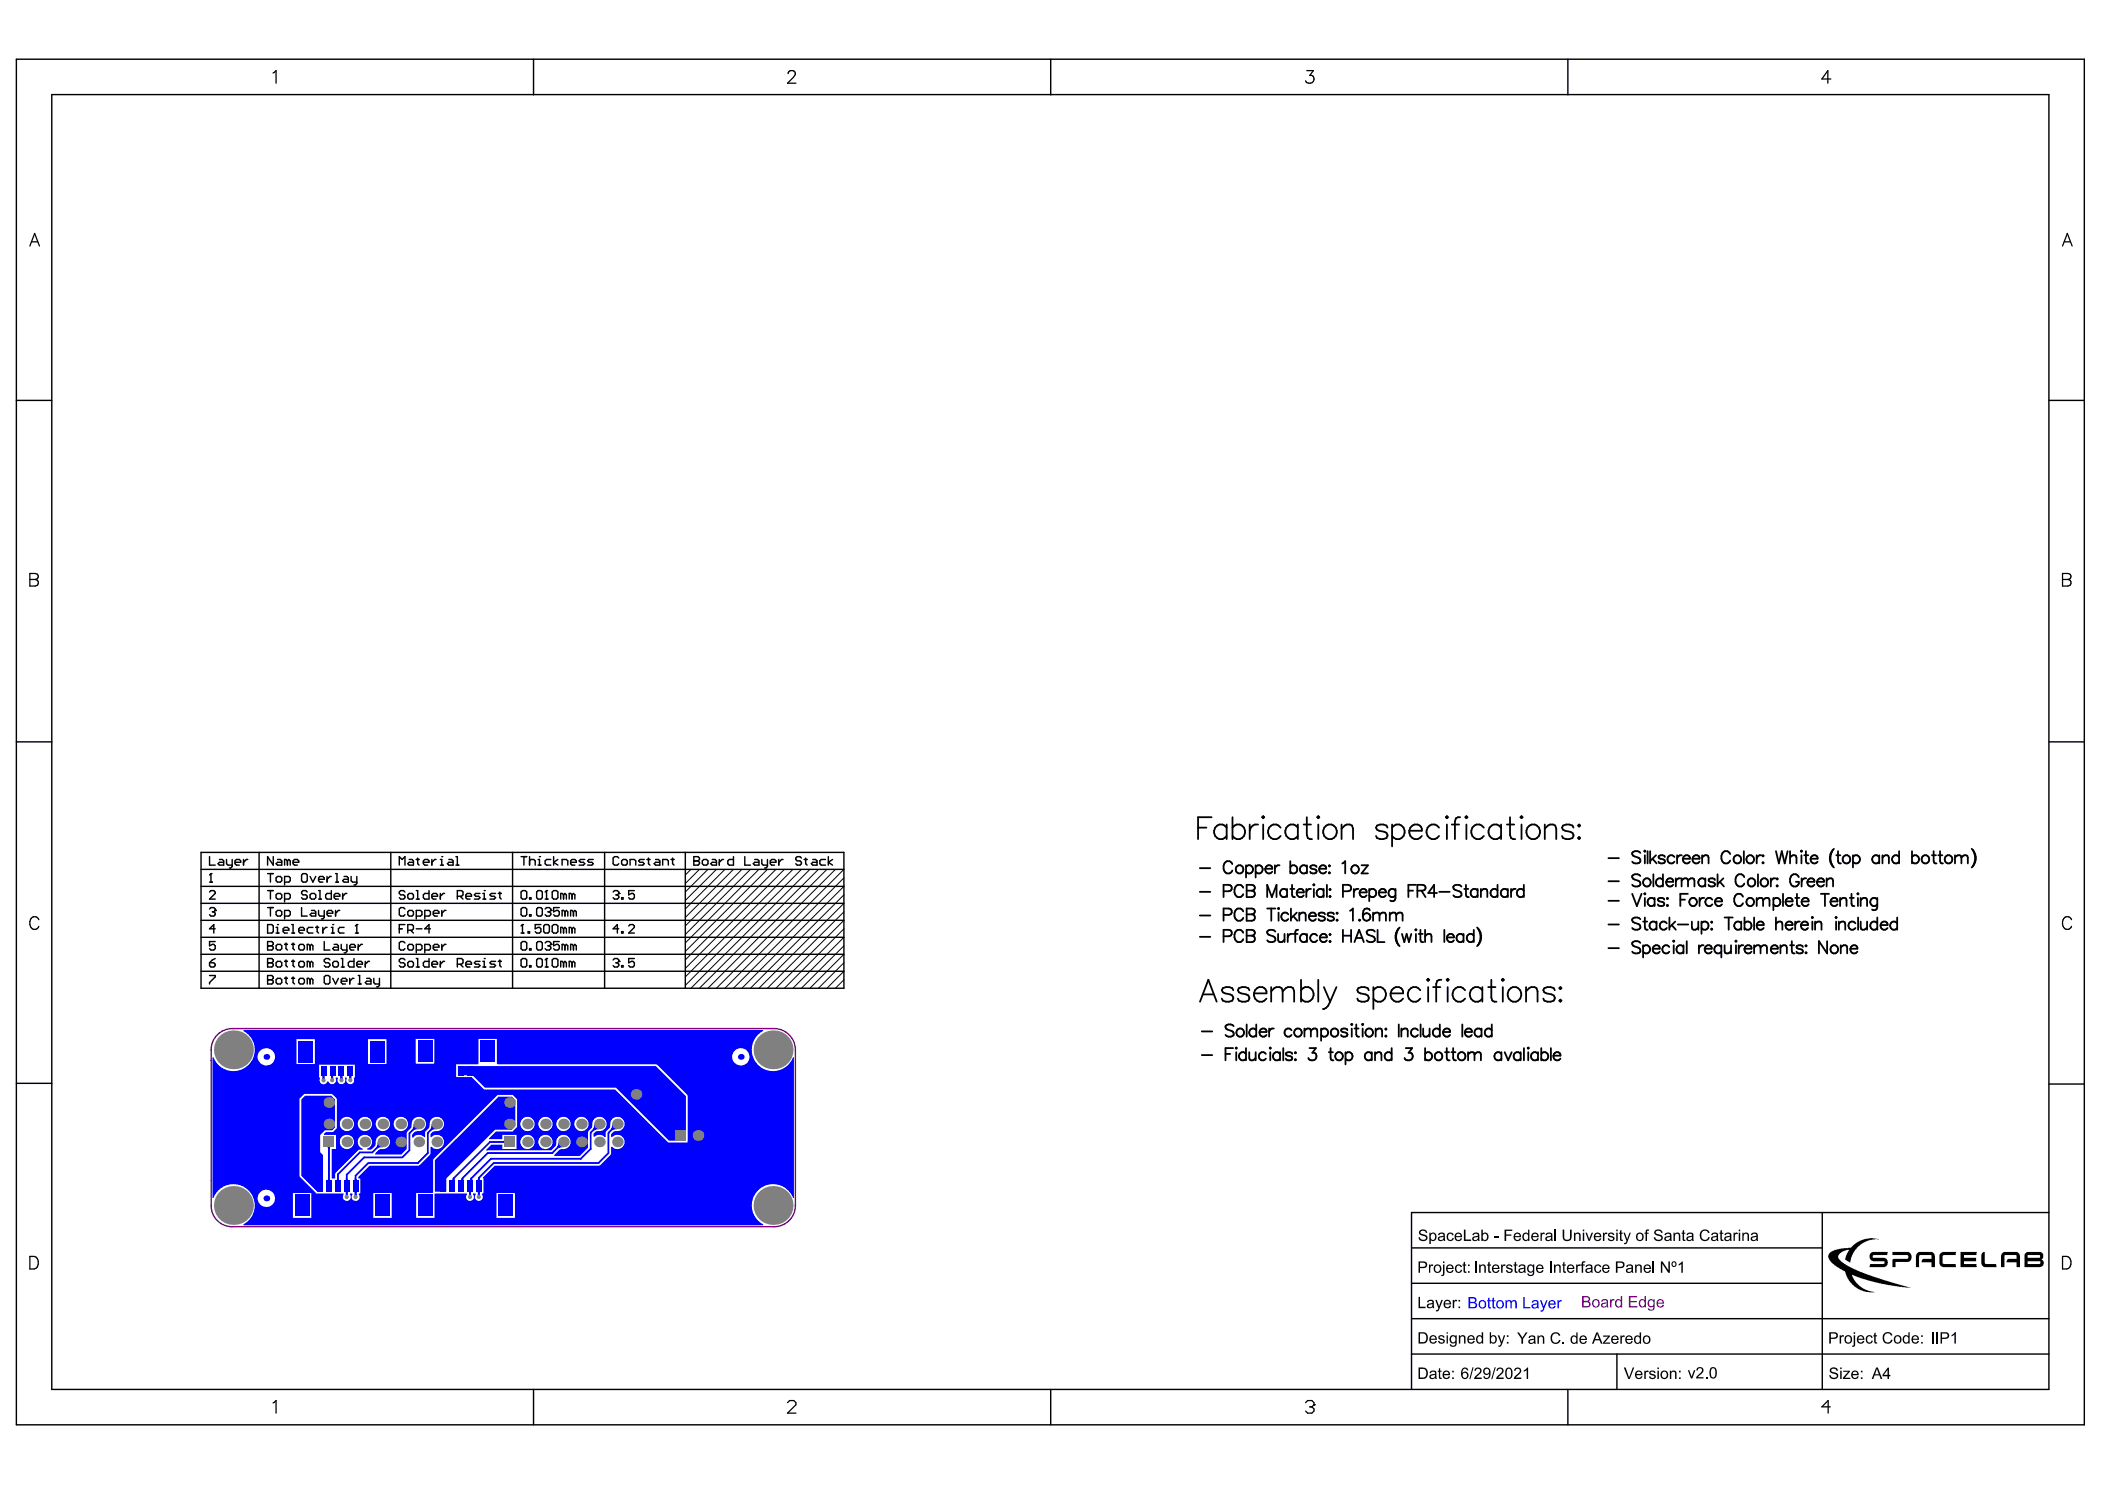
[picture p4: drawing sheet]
<svg xmlns="http://www.w3.org/2000/svg" width="297mm" height="210mm" viewBox="0 0 297 210" stroke-linecap="round" stroke-linejoin="round" font-family="sans-serif">
<g fill="#000">
<path d="M200.3 173.6l.2-.1 .3-.1a.52 .52 0 0 1 .6 .5h-.2a.37 .37 0 0 0-.4-.3 .37 .37 0 0 0-.3 .3l.7 .3a.51 .51 0 0 1 .1 .8 .51 .51 0 0 1-.7 0 .44 .44 0 0 1-.4-.5h.2l.1 .3 .4 .1a.28 .28 0 0 0 .3-.3 .28 .28 0 0 0-.3-.3l-.6-.2zM201.6 178.4h.2v.2l.1-.1a.23 .23 0 0 1 .4-.1l-.1 .2a.26 .26 0 0 0-.3 0 .26 .26 0 0 0-.1 .3v.6h-.2zM204.2 174.1a.5 .5 0 0 1 .5-.2 .5 .5 0 0 1 .4 .3l-.2 .1a.33 .33 0 0 0-.4-.2 .33 .33 0 0 0-.2 .4 .31 .31 0 0 0 .3 .4 .31 .31 0 0 0 .3-.3h.2a.55 .55 0 0 1-.7 .4 .55 .55 0 0 1-.2-.9zM205.4 178.6l.1-.1a.47 .47 0 0 1 .5-.1 .47 .47 0 0 1 .3 .3l-.2 .1-.1-.2-.2-.1-.2 .1-.1 .3a.35 .35 0 0 0 .1 .4 .35 .35 0 0 0 .5 0v-.2l.2 .1a.53 .53 0 0 1-.7 .3 .53 .53 0 0 1-.3-.7zM206.5 178.1l.2-.1v.4h.2v.1h-.2v.8l.2 .1 .1 .1h-.4l-.1-.1v-.9h-.1v-.1h.1zM206.6 173.5h.2v1.4h.8v.2h-1zM208.2 177.9h.2v1.6h-.2zM208.7 178.4h.2v.2l.3-.2 .4 .1 .1 .2v.8h-.2v-.8l-.2-.2a.3 .3 0 0 0-.4 .4v.6h-.2zM210 178.1l.2-.1v.4h.2v.1h-.2v.8l.2 .1v.1h-.4v-1h-.2v-.1h.2zM210.8 174.4h.6v.2h-.6zM211.8 178.4h.2v.2l.1-.1a.24 .24 0 0 1 .4-.1l-.1 .2h-.1a.26 .26 0 0 0-.3 .3v.6h-.2zM212.6 178.5l.4-.1 .3 .1 .1 .2h-.2l-.1-.2a.18 .18 0 0 0-.3 0 .18 .18 0 0 0 .1 .3l.2 .1a.38 .38 0 0 1 .3 .5 .38 .38 0 0 1-.5 .2l-.2-.1-.2-.2 .2-.1a.3 .3 0 0 0 .3 .2 .3 .3 0 0 0 .3-.2l-.5-.2a.33 .33 0 0 1-.2-.5z"/>
<path d="M212.3 173.5h1.1v.1h-.9v.5h.8v.2h-.8v.8h-.2zM213.7 178.1l.2-.1v.4h.2v.1h-.2v.8l.2 .1 .1 .1h-.4l-.1-1h-.1v-.1h.1zM217.4 173.9h.2v.2l.1-.2h.2h.1l-.1 .2a.26 .26 0 0 0-.3 0 .26 .26 0 0 0 0 .3v.7h-.2zM218.7 177.9h.3v1.6h-.3zM219.4 173.5h.2v1.6h-.2zM219.3 178.4h.2v.2l.3-.2 .4 .1v1h-.2v-.8l-.2-.2a.31 .31 0 0 0-.3 .4v.6h-.2zM220.6 178.1l.2-.1v.4h.2v.1h-.2v.8l.2 .1v.1l-.1 .1a.26 .26 0 0 1-.3-.1 .26 .26 0 0 1 0-.3v-.7h-.2v-.1h.2zM220.5 173.5h.2v.9a.41 .41 0 0 0 .5 .5 .41 .41 0 0 0 .3-.5v-.9h.3l-.1 1.3-.3 .3-.6-.1-.2-.2-.1-.3zM222.1 173.9h.2v.2l.3-.2h.3l.1 .3v.9h-.2v-.9l-.1-.2a.3 .3 0 0 0-.4 .4v.7h-.2zM222.4 178.4h.2v.2l.1-.2h.3v.2h-.2l-.2 .1v.8h-.2zM223.2 178l.2-.1h.3v.2l-.3 .1v.2h.2v.1h-.2v1h-.2v-1h-.2v-.1h.2zM223.7 173.9h.2l.4 .9 .3-.9h.2l-.5 1.2h-.1z"/>
<path d="M225.2 178.5v-.1a.48 .48 0 0 1 .7 .3l-.1 .1-.2-.3a.45 .45 0 0 0-.4 .5 .45 .45 0 0 0 .3 .4l.2-.1 .1-.2h.2a.54 .54 0 0 1-.7 .4 .54 .54 0 0 1-.3-.7zM226.2 173.9h.2v.2l.1-.2h.2h.1v.2a.25 .25 0 0 0-.4 0 .25 .25 0 0 0 0 .3v.7h-.2zM227 174l.2-.1h.3l.3 .2-.2 .1a.26 .26 0 0 0-.3-.2 .26 .26 0 0 0-.2 .2l.6 .3a.42 .42 0 0 1-.1 .6 .42 .42 0 0 1-.5-.1l-.2-.2 .2-.1a.3 .3 0 0 0 .2 .2 .3 .3 0 0 0 .3-.2l-.6-.3zM228.6 173.6l.2-.1v.4h.2v.1h-.2v.9h.2v.2h-.3l-.1-.2v-.9h-.1v-.1h.1zM229.1 173.9h.2l.3 .9 .3-.9h.2l-.5 1.4-.2 .2h-.2v-.2h.2l.1-.2zM230.7 178.4h.2v.2l.3-.2 .4 .1 .1 1h-.2v-.7a.28 .28 0 0 0-.3-.3 .28 .28 0 0 0-.3 .4v.6h-.2zM232.3 173.5h.4v.1l-.3 .1v.2h.2v.1h-.2v1.1h-.2v-1.1h-.1v-.1h.1zM233.2 177.9h.2v1.6h-.2zM233.5 173.6l.2-.1 .3-.1a.52 .52 0 0 1 .6 .5h-.2a.37 .37 0 0 0-.4-.3 .37 .37 0 0 0-.3 .3l.1 .1 .6 .2a.49 .49 0 0 1 .1 .7 .49 .49 0 0 1-.6 .2l-.5-.3v-.3h.2l.1 .3 .4 .1a.28 .28 0 0 0 .3-.3 .28 .28 0 0 0-.3-.3l-.5-.2a.33 .33 0 0 1-.1-.5zM234.4 177.9h.2l.8 1.3v-1.3h.2v1.6h-.2l-.8-1.2v1.2h-.2zM236.1 173.9h.2v.2l.3-.2 .5 .1v1.1h-.2v-.9l-.2-.2a.32 .32 0 0 0-.4 .4v.7h-.2zM236.9 178.3l.6-.4v1.6h-.2v-1.2l-.4 .2z"/>
<path d="M237.4 173.6l.2-.1v.4h.2v.1h-.2v.9h.2v.2h-.2l-.2-.2v-.9h-.1v-.1h.1zM240 173.7l.3-.2 .4-.1 .5 .3v.2h-.2a.51 .51 0 0 0-.7-.2 .51 .51 0 0 0-.2 .6v.1a.5 .5 0 0 0 .4 .5 .5 .5 0 0 0 .6-.4l.1 .1a.75 .75 0 0 1-1 .4 .75 .75 0 0 1-.3-1.1zM242.8 173.6l.2-.1v.4h.2v.1h-.2v.8l.2 .1-.1 .2a.27 .27 0 0 1-.2-.1 .27 .27 0 0 1-.1-.3v-.7h-.2v-.1h.2zM244.6 173.9h.2v.2l.1-.2h.2h.1v.2a.26 .26 0 0 0-.3 0 .26 .26 0 0 0-.1 .3v.7h-.2zM245.9 173.9h.1v.2l.3-.2 .5 .1v1.1h-.2v-.9a.29 .29 0 0 0-.4-.1 .29 .29 0 0 0-.2 .3v.7h-.1zM258.3 176.7l1-.5 1.9-.2 .4-.5 .5-.3 .9-.4 .9-.1 1.2 .1-1.4 .1-1.1 .6-1 1.1-.4 .9-.1 .6-.7-.4 .1-.6 .4-.8-.7 .2-.5 .2-.2 .3a.44 .44 0 0 0 .1 .7l.3 .3 .8 .6 1.8 .8 3.5 1.2 3.6 1.1-1.6-.2-2.8-.5-2.2-.5-1.7-.7 .3 .8 .8 .8 .9 .6 1.2 .3h-1.2l-.7-.3-.9-.5-.7-.7-.4-.8-.2-.7-1.3-.7-.8-.6-.3-.7v-.3zM263.9 176.8l.3-.2h2.2l-.1 .4h-1.9l-.1 .1v.3h1.6l.3 .1 .2 .5-.1 .6-.4 .1h-2.1l.1-.4h2v-.4h-1.6l-.2-.1-.3-.3zM267 176.6h2.3l.4 .3v.5a.62 .62 0 0 1-.4 .6h-1.8v.7h-.5l.1-1.1h2.1l.1-.1v-.4l-.1-.1h-2.2zM270.5 176.8l.3-.2 2 .1 .2 .4v1.6h-.4v-.6h-1.5l.1-.4 .2-.1h1.2l-.1-.6h-1.6l-.1 .2v1.5h-.4v-1.6zM273.8 176.8l.3-.2h1.9v.4h-1.7l-.2 .1 .1 1.2h1.8v.4h-1.8l-.3-.1-.2-.3v-1.3zM276.7 176.6h2.2v.4h-1.8v.4h1.7v.5h-1.7v.4h1.8v.4h-2.2zM279.7 176.7l.4-.1v1.7h1.6v.4h-1.8l-.3-.4v-1.3z"/>
<path d="M282.5 176.8l.3-.2 2 .1 .2 .4v1.6h-.4v-.6h-1.5l.1-.3 .2-.2h1.2l-.1-.6h-1.6v1.7h-.5v-1.6zM200.2 182.9h.2v1.4h.8v.2h-1zM202.5 183.4h.2l.4 .9 .3-.9h.2l-.5 1.4-.3 .2h-.2v-.2h.2l.2-.3zM203 193.1l.2-.1v.4h.2v.1h-.2v.7l.1 .1h.1v.2h-.1a.26 .26 0 0 1-.3-.3v-.7h-.1v-.1h.1zM203 188.5l.5-.2 .2 .1 .2 .3h-.2l-.3-.2a.17 .17 0 0 0-.2 .1 .17 .17 0 0 0 .1 .2l.4 .1 .2 .2-.1 .3-.2 .1a.48 .48 0 0 1-.7-.3h.2a.26 .26 0 0 0 .3 .2 .26 .26 0 0 0 .2-.3l-.6-.2zM205 183.4h.2v.1l.1-.1 .2-.1 .1 .1v.2a.25 .25 0 0 0-.3 0 .25 .25 0 0 0-.1 .3v.6h-.2zM205.9 188.4h.1v.1l.3-.2 .4 .2 .1 1h-.2v-.9l-.1-.1-.4 .1v.9h-.2zM207.8 192.9h.1l-.4 1.7h-.2zM208.2 193.1l.4-.2a.55 .55 0 0 1 .5 .5 .55 .55 0 0 1-.4 .6l-.4 .3h.8v.2h-1.1l.2-.4 .7-.7a.31 .31 0 0 0-.3-.3 .31 .31 0 0 0-.4 .3h-.2zM210.9 192.9h.2l-.5 1.7h-.2zM211.3 193l.4-.1a.52 .52 0 0 1 .5 .5 .52 .52 0 0 1-.4 .5l-.4 .4h.8v.2h-1.1l.1-.3 .7-.6a.3 .3 0 0 0-.1-.5 .3 .3 0 0 0-.4 .3h-.2zM211.3 188.4h.3l.3 .9 .3-.9h.2l-.6 1.5-.3 .1-.1-.2a.26 .26 0 0 0 .3 0 .26 .26 0 0 0 .1-.3z"/>
<path d="M213.8 193l.4-.1a.52 .52 0 0 1 .5 .5 .52 .52 0 0 1-.4 .5l-.4 .4h.8v.2h-1.1l.1-.3 .7-.6a.3 .3 0 0 0-.1-.5 .3 .3 0 0 0-.4 .3h-.2zM214.1 188h.2l.5 .7 .5-.7h.3l-.7 .9v.7h-.2v-.7zM215 193.3l.6-.4v1.6h-.2v-1.2l-.4 .2zM217 188.4h.1v.2l.4-.2 .4 .1v1.1h-.2v-.8a.29 .29 0 0 0-.3-.3 .29 .29 0 0 0-.2 .4v.7h-.2zM219 188.2l.4-.3h.3l.4 .3 .1 .2h-.2a.53 .53 0 0 0-.7-.2 .53 .53 0 0 0-.3 .7 .48 .48 0 0 0 .5 .5 .48 .48 0 0 0 .5-.4h.2l-.2 .4-.5 .2a.87 .87 0 0 1-.5-1.4zM220.5 189.3h.2v.3h-.2zM226.2 188.4h1v.1l-.8 .9h.8v.2h-1v-.2l.7-.9-.7 .1zM228.7 188.4h.1l.1 .1a.28 .28 0 0 1 .4-.1l-.1 .2h-.3v1h-.2zM229.1 192.9h.3l.5 1.4 .5-1.4h.2l-.6 1.6h-.2zM232 193.4h.2v.1a.29 .29 0 0 1 .5-.1l-.1 .2-.1-.1a.26 .26 0 0 0-.3 .4v.6h-.2zM232.8 193.5l.2-.2h.3l.3 .2v.2h-.2l-.1-.2a.19 .19 0 0 0-.3 0 .19 .19 0 0 0 0 .3h.2a.38 .38 0 0 1 .4 .5 .38 .38 0 0 1-.6 .2l-.3-.2v-.1l.2-.1a.28 .28 0 0 0 .3 .3 .28 .28 0 0 0 .3-.3l-.7-.2-.1-.2zM235.6 193.4h.2v.1l.2-.2h.3l.2 .2 .1 1h-.2v-.7a.28 .28 0 0 0-.4-.3 .28 .28 0 0 0-.2 .4v.6h-.2z"/>
<path d="M238.2 193.3h.2l.3 .9 .3-.9h.2l-.4 1.1h-.2zM239.5 193l.2-.1h.3a.53 .53 0 0 1 .4 .4 .53 .53 0 0 1-.4 .6l-.4 .4h.8v.1h-1.1l.2-.3 .6-.6a.3 .3 0 0 0-.1-.5 .3 .3 0 0 0-.4 .3h-.2zM240.7 194.2h.2v.2h-.2zM258.2 193.1l.4-.2h.4l.3 .3v.2h-.1a.37 .37 0 0 0-.4-.3 .37 .37 0 0 0-.4 .3l.7 .3a.48 .48 0 0 1 .2 .6 .48 .48 0 0 1-.6 .2 .52 .52 0 0 1-.6-.5h.2l.1 .2 .3 .1h.3l.2-.1a.41 .41 0 0 0-.5-.4l-.5-.3zM259.6 188.4h.2v.1a.25 .25 0 0 1 .4-.1v.2h-.3l-.1 .9h-.2zM260.1 193.4h.9v.1l-.7 .8h.8v.2h-1v-.2l.7-.8h-.7zM263.4 188.5l.2-.1a.48 .48 0 0 1 .7 .3h-.2a.32 .32 0 0 0-.5-.2 .32 .32 0 0 0-.1 .5 .31 .31 0 0 0 .2 .4 .31 .31 0 0 0 .4-.3h.2a.53 .53 0 0 1-.7 .4 .53 .53 0 0 1-.3-.8zM264.5 188.1l.2-.1v.4h.2v.1h-.2v.8l.2 .1v.1h-.1a.28 .28 0 0 1-.3 0 .28 .28 0 0 1 0-.3v-.7h-.2v-.1h.2zM265.8 188.2l.3-.3h.5l.4 .3v.2h-.2a.52 .52 0 0 0-.7-.3 .52 .52 0 0 0-.2 .7 .49 .49 0 0 0 .4 .6 .49 .49 0 0 0 .6-.4h.2l-.2 .3-.2 .2-.3 .1a.87 .87 0 0 1-.6-1.4zM272.6 187.9h.2v1.6h-.2zM273.3 187.9h.2v1.6h-.2zM275.4 188.3l.4-.4h.2v1.6h-.2v-1.2l-.4 .2z"/>
<path d="M200.4 178.1v.6h.4a.3 .3 0 0 0 .4-.3 .3 .3 0 0 0-.4-.3zM200.2 177.9l.9 .1 .3 .2v.3a.48 .48 0 0 1-.6 .4h-.4v.6h-.2z"/>
<path d="M201.7 173.9h.2v.1l.2-.1a.56 .56 0 0 1 .6 .6 .56 .56 0 0 1-.7 .5l-.1-.1v.6h-.2zM202 174.2l-.1 .2a.34 .34 0 0 0 .1 .4 .34 .34 0 0 0 .4 .1l.1-.4a.33 .33 0 0 0-.1-.4 .33 .33 0 0 0-.4 0z"/>
<path d="M202.6 178.6l-.1 .3a.37 .37 0 0 0 .4 .5 .37 .37 0 0 0 .3-.6 .34 .34 0 0 0-.3-.3 .34 .34 0 0 0-.3 .1zM202.3 178.9a.59 .59 0 0 1 1.1 0 .59 .59 0 0 1-1.1 0z"/>
<path d="M203.1 174.6v.1a.3 .3 0 0 0 .4 .2 .3 .3 0 0 0 .2-.4zM203 174l.3-.1 .6 .1 .1 1.1h-.2l-.1-.2-.3 .2a.36 .36 0 0 1-.5-.3 .36 .36 0 0 1 .4-.4l.2-.1a.16 .16 0 0 0 .2-.1 .16 .16 0 0 0-.2-.2l-.3 .1-.1 .1h-.2z"/>
<path d="M203.6 177.9h.2v.3h-.2zM203.6 178.4h.2v1.2a.33 .33 0 0 1-.1 .3 .33 .33 0 0 1-.3 .1v-.2h.2v-.1z"/>
<path d="M204.4 178.6l-.1 .3h.6a.33 .33 0 0 0-.2-.4 .33 .33 0 0 0-.3 .1zM204.2 178.5l.3-.1h.3l.2 .2 .1 .3v.1h-.8a.34 .34 0 0 0 .2 .4 .34 .34 0 0 0 .4-.2h.2a.56 .56 0 0 1-.8 .3 .56 .56 0 0 1-.2-.8z"/>
<path d="M205.6 174.1l-.1 .3h.6a.33 .33 0 0 0-.2-.3 .33 .33 0 0 0-.3 0zM205.4 174l.3-.1h.4l.2 .5v.1h-.8a.34 .34 0 0 0 .2 .4 .34 .34 0 0 0 .4-.2l.2 .1a.58 .58 0 0 1-.9 .1 .58 .58 0 0 1 0-.9z"/>
<path d="M207.2 178.4h.2v.2h-.2zM207.2 179.3h.2v.2h-.2z"/>
<path d="M208 174.6v.1a.29 .29 0 0 0 .4 .2 .29 .29 0 0 0 .1-.4zM207.8 174l.4-.1 .5 .1 .1 1.1h-.2v-.2l-.3 .2a.37 .37 0 0 1-.6-.3 .37 .37 0 0 1 .5-.4l.2-.1a.22 .22 0 0 0 .1-.3 .22 .22 0 0 0-.4 0l-.1 .2h-.2z"/>
<path d="M209.3 174.2l-.1 .1a.43 .43 0 0 0 .3 .6l.3-.1v-.3a.41 .41 0 0 0-.3-.5zM209 173.5h.2v.5l.4-.1 .3 .2 .1 .5a.46 .46 0 0 1-.3 .4 .46 .46 0 0 1-.5-.1v.2h-.2z"/>
<path d="M210.8 178.6l-.1 .3h.7a.33 .33 0 0 0-.2-.4 .33 .33 0 0 0-.4 .1zM210.7 178.5l.3-.1h.3l.2 .1 .1 .4v.1h-.9a.34 .34 0 0 0 .3 .4 .34 .34 0 0 0 .4-.2h.2a.59 .59 0 0 1-.9 .2 .59 .59 0 0 1 0-.9z"/>
<path d="M213.9 174.1l-.1 .3h.6a.32 .32 0 0 0-.4-.4zM213.7 174l.5-.1 .3 .2 .1 .2v.2h-.8a.34 .34 0 0 0 .2 .4 .34 .34 0 0 0 .4-.2l.2 .1a.58 .58 0 0 1-.9 .1 .58 .58 0 0 1 0-.9z"/>
<path d="M214.5 179.2a.3 .3 0 0 0 .3 .2 .3 .3 0 0 0 .2-.4zM214.4 178.5l.5-.1 .4 .2v.9h-.2v-.1l-.3 .1a.36 .36 0 0 1-.5-.2 .36 .36 0 0 1 .4-.4h.1a.19 .19 0 0 0 .2-.3 .19 .19 0 0 0-.3-.1l-.1 .1-.1 .1h-.2z"/>
<path d="M215 174l.4-.1 .2 .1v-.5h.2v1.6h-.2v-.2v.1a.51 .51 0 0 1-.7-.1 .51 .51 0 0 1-.1-.6zM215.1 174.1l-.1 .4a.33 .33 0 0 0 .4 .4 .33 .33 0 0 0 .2-.5 .31 .31 0 0 0-.1-.3 .31 .31 0 0 0-.4 0z"/>
<path d="M215.8 178.6l-.1 .2a.36 .36 0 0 0 .1 .5 .36 .36 0 0 0 .5-.1v-.3a.33 .33 0 0 0-.1-.3 .33 .33 0 0 0-.4 0zM215.6 178.5l.3-.1 .4 .1v-.1h.2v1a.5 .5 0 0 1-.4 .6 .5 .5 0 0 1-.6-.4l.4 .2a.32 .32 0 0 0 .3 0 .32 .32 0 0 0 .1-.4l-.4 .1-.3-.1-.1-.4z"/>
<path d="M216.4 174.1l-.1 .3h.6a.32 .32 0 0 0-.1-.3 .32 .32 0 0 0-.4 0zM216.2 174l.5-.1 .3 .2 .1 .2v.2h-.8a.34 .34 0 0 0 .2 .4 .34 .34 0 0 0 .4-.2l.2 .1a.58 .58 0 0 1-.9 .1 .58 .58 0 0 1 0-.9z"/>
<path d="M217 178.6v.3l.6-.1a.33 .33 0 0 0-.2-.3 .33 .33 0 0 0-.4 .1zM216.9 178.5l.3-.1h.3l.2 .1 .1 .4v.1h-.8a.34 .34 0 0 0 .2 .4 .34 .34 0 0 0 .4-.2h.2a.58 .58 0 0 1-.9 .2 .58 .58 0 0 1 0-.9z"/>
<path d="M218.3 174.7a.29 .29 0 0 0 .4 .2 .29 .29 0 0 0 .1-.4zM218.1 174l.3-.1h.4a.31 .31 0 0 1 .3 .4v.8h-.2v-.2l-.3 .2a.38 .38 0 0 1-.5-.4 .38 .38 0 0 1 .5-.3 .2 .2 0 0 0 .2-.3 .2 .2 0 0 0-.3-.1l-.2 .2h-.2z"/>
<path d="M221.4 178.6l-.1 .3h.7a.33 .33 0 0 0-.2-.4 .33 .33 0 0 0-.4 .1zM221.2 178.5l.6-.1 .3 .2 .1 .2v.2h-.9a.34 .34 0 0 0 .2 .4 .34 .34 0 0 0 .5-.2h.2a.58 .58 0 0 1-.9 .3 .58 .58 0 0 1-.1-.9z"/>
<path d="M223.3 173.5h.3v.2h-.3zM223.3 173.9h.3v1.2h-.3z"/>
<path d="M223.9 179.1a.3 .3 0 0 0 .4 .3 .3 .3 0 0 0 .2-.4zM223.8 178.5l.5-.1 .4 .2 .1 .9h-.2l-.1-.1-.3 .2a.36 .36 0 0 1-.5-.4 .36 .36 0 0 1 .5-.3l.2-.1a.22 .22 0 0 0 0-.3 .22 .22 0 0 0-.3 0l-.2 .2h-.2z"/>
<path d="M225.2 174.1l-.1 .3h.7a.33 .33 0 0 0-.2-.3 .33 .33 0 0 0-.4 0zM225.1 174l.3-.1h.3l.3 .5v.1h-.9a.34 .34 0 0 0 .3 .4 .34 .34 0 0 0 .4-.2l.1 .1a.58 .58 0 0 1-.8 .1 .58 .58 0 0 1 0-.9z"/>
<path d="M226.4 178.6l-.1 .3h.6a.33 .33 0 0 0-.2-.4 .33 .33 0 0 0-.3 .1zM226.2 178.5l.6-.1 .2 .2 .1 .2v.2h-.8a.34 .34 0 0 0 .2 .4 .34 .34 0 0 0 .4-.2h.2a.58 .58 0 0 1-.8 .3 .58 .58 0 0 1-.2-.9z"/>
<path d="M228.1 173.5h.2v.2h-.2zM228.1 173.9h.2v1.2h-.2z"/>
<path d="M228.2 178.1v.6h.5a.3 .3 0 0 0 .3-.3 .3 .3 0 0 0-.3-.3zM228 177.9l1 .1 .2 .2v.3a.46 .46 0 0 1-.5 .4h-.5v.6h-.2z"/>
<path d="M229.6 179.2a.3 .3 0 0 0 .4 .2 .3 .3 0 0 0 .2-.4zM229.5 178.5l.6-.1 .3 .1 .1 1h-.2v-.1l-.3 .1a.36 .36 0 0 1-.6-.2 .36 .36 0 0 1 .5-.4 .22 .22 0 0 0 .3-.3 .22 .22 0 0 0-.4-.1l-.2 .2h-.1z"/>
<path d="M231.1 174.1v.4a.35 .35 0 0 0 .4 .4 .35 .35 0 0 0 .2-.5 .33 .33 0 0 0-.2-.3 .33 .33 0 0 0-.4 0zM231 174l.5-.1a.58 .58 0 0 1 .4 .9 .58 .58 0 0 1-1-.1v-.4z"/>
<path d="M232.2 178.6l-.1 .3 .7-.1a.32 .32 0 0 0-.2-.3 .32 .32 0 0 0-.4 .1zM232 178.6l.3-.2h.2a.53 .53 0 0 1 .5 .6h-.9a.33 .33 0 0 0 .3 .4 .33 .33 0 0 0 .4-.2h.2a.57 .57 0 0 1-.9 .3 .57 .57 0 0 1-.1-.9z"/>
<path d="M235.1 174.6v.1a.3 .3 0 0 0 .3 .2 .3 .3 0 0 0 .3-.4h-.1zM234.9 174l.4-.1 .5 .1 .1 1.1h-.2v-.2l-.3 .2a.36 .36 0 0 1-.6-.3 .36 .36 0 0 1 .5-.4l.3-.1a.28 .28 0 0 0-.2-.3 .28 .28 0 0 0-.3 .2h-.2z"/>
<path d="M236 178.3a.25 .25 0 0 0 .5 0 .25 .25 0 0 0-.5 0zM235.8 178.3a.4 .4 0 0 1 .8 0 .4 .4 0 0 1-.8 0z"/>
<path d="M238.2 174.6a.29 .29 0 0 0 .4 .3 .29 .29 0 0 0 .1-.4zM238 174l.3-.1h.4a.31 .31 0 0 1 .3 .4v.8h-.2v-.2l-.3 .2a.38 .38 0 0 1-.5-.4 .38 .38 0 0 1 .5-.3 .2 .2 0 0 0 .2-.3 .2 .2 0 0 0-.3-.1l-.2 .2h-.2z"/>
<path d="M241.7 174.7a.29 .29 0 0 0 .3 .2 .29 .29 0 0 0 .2-.4zM241.5 174l.4-.1h.4l.1 .1 .1 1.1h-.2v-.2l-.4 .2a.36 .36 0 0 1-.5-.4 .36 .36 0 0 1 .5-.3 .21 .21 0 0 0 .3-.1 .21 .21 0 0 0 0-.3 .21 .21 0 0 0-.3 0l-.2 .2h-.2z"/>
<path d="M243.5 174.6a.29 .29 0 0 0 .4 .3 .29 .29 0 0 0 .2-.4zM243.4 174l.2-.1h.4l.3 .2 .1 1h-.2l-.1-.2-.3 .2a.36 .36 0 0 1-.5-.3 .36 .36 0 0 1 .5-.4l.1-.1a.17 .17 0 0 0 .2-.2 .17 .17 0 0 0-.3-.1l-.2 .1-.1 .1h-.2z"/>
<path d="M245.4 173.5h.2v.2h-.2zM245.4 173.9h.2v1.2h-.2z"/>
<path d="M247.3 174.6a.29 .29 0 0 0 .3 .3 .29 .29 0 0 0 .2-.4zM247.1 174l.4-.1 .5 .1 .1 1.1h-.2l-.1-.2-.3 .2a.36 .36 0 0 1-.5-.3 .36 .36 0 0 1 .5-.4l.2-.1a.22 .22 0 0 0 0-.3 .22 .22 0 0 0-.3 0l-.1 .2h-.2z"/>
<path d="M285.7 176.8l.4-.2 1.9 .1a.62 .62 0 0 1 .1 1 .53 .53 0 0 1 .3 .5 .53 .53 0 0 1-.3 .5h-2.4zM286.1 177v.4h1.8l-.1-.4zM286.1 177.9v.4h1.7l.1-.1v-.3z"/>
<path d="M200.4 193.1v1.2l.7-.1 .1-.2 .1-.3a.49 .49 0 0 0-.6-.6zM200.2 192.9h.8l.3 .3 .2 .6-.1 .4-.2 .2-1 .1z"/>
<path d="M200.4 188.1v1.2h.7l.1-.3v-.5a.42 .42 0 0 0-.5-.4zM200.2 187.9h.7a.81 .81 0 0 1 .6 .9 .81 .81 0 0 1-.8 .7h-.5z"/>
<path d="M201.5 184.2a.3 .3 0 0 0 .4 .2 .3 .3 0 0 0 .2-.4zM201.4 183.5l.4-.2 .3 .1 .2 .1 .1 1h-.2v-.1l-.4 .2a.36 .36 0 0 1-.5-.4 .36 .36 0 0 1 .5-.3 .21 .21 0 0 0 .3-.3 .2 .2 0 0 0-.3-.1l-.3 .2h-.1z"/>
<path d="M202 188.6l-.1 .2h.7a.33 .33 0 0 0-.2-.3 .33 .33 0 0 0-.4 .1zM201.8 188.5l.2-.1h.4l.2 .1 .2 .3v.2h-.9a.34 .34 0 0 0 .3 .4 .34 .34 0 0 0 .4-.2h.1a.57 .57 0 0 1-.8 .2 .57 .57 0 0 1-.1-.9z"/>
<path d="M201.9 194.1a.28 .28 0 0 0 .3 .3 .28 .28 0 0 0 .3-.4l-.1-.1zM201.8 193.5l.3-.2 .4 .1 .2 .1 .1 1h-.2l-.1-.1-.2 .1a.38 .38 0 0 1-.6-.3 .38 .38 0 0 1 .5-.4h.1a.16 .16 0 0 0 .2-.2 .16 .16 0 0 0-.2-.1 .25 .25 0 0 0-.4 .2h-.2z"/>
<path d="M203.9 193.6l-.1 .2h.6a.33 .33 0 0 0-.2-.3 .33 .33 0 0 0-.3 .1zM203.7 193.5l.3-.2h.2l.3 .2 .1 .2v.3h-.8a.34 .34 0 0 0 .2 .4 .34 .34 0 0 0 .4-.3l.2 .1a.59 .59 0 0 1-.8 .2 .59 .59 0 0 1-.1-.8z"/>
<path d="M204 183.6l-.1 .3 .7-.1a.33 .33 0 0 0-.3-.3 .33 .33 0 0 0-.3 .1zM203.9 183.5l.3-.2 .3 .1 .1 .1 .2 .4v.1h-.9a.34 .34 0 0 0 .3 .4 .34 .34 0 0 0 .4-.2h.1a.57 .57 0 0 1-.8 .2 .57 .57 0 0 1 0-.9z"/>
<path d="M204.1 187.9h.2v.2h-.2zM204.1 188.4h.2v1.1h-.2z"/>
<path d="M204.8 188.6l-.1 .2a.34 .34 0 0 0 .2 .5 .34 .34 0 0 0 .5-.1v-.2a.36 .36 0 0 0-.1-.4 .36 .36 0 0 0-.5 0zM204.6 188.5h.1a.44 .44 0 0 1 .7 0v-.1h.2v1a.5 .5 0 0 1-.4 .6 .5 .5 0 0 1-.6-.3l.5 .1 .3-.2v-.2l-.4 .1-.3-.1-.2-.4z"/>
<path d="M204.9 193.4h.2v.2h-.2zM204.9 194.3h.2v.2h-.2z"/>
<path d="M205.8 183.4h.2v.2h-.2zM205.8 184.3h.2v.2h-.2z"/>
<path d="M206.3 193.1l.1-.1a.5 .5 0 0 1 .8 .3h-.2a.36 .36 0 0 0-.5-.1 .36 .36 0 0 0-.1 .4l.2-.1h.4l.2 .3v.3a.54 .54 0 0 1-.7 .4 .54 .54 0 0 1-.3-.7zM206.4 194a.35 .35 0 0 0 .7 0 .35 .35 0 0 0-.7 0z"/>
<path d="M207.3 188.6v.2h.6a.32 .32 0 0 0-.2-.3 .32 .32 0 0 0-.4 .1zM207.2 188.5l.3-.2 .3 .1 .2 .1 .1 .4v.1h-.8a.33 .33 0 0 0 .2 .4 .33 .33 0 0 0 .4-.2h.2a.57 .57 0 0 1-.8 .2 .57 .57 0 0 1-.1-.8z"/>
<path d="M208.4 188.5l.2-.1a.4 .4 0 0 1 .5 .1v-.6h.2v1.6h-.2v-.1l-.2 .1a.62 .62 0 0 1-.6-.3 .62 .62 0 0 1 .1-.7zM208.6 188.6l-.1 .3a.35 .35 0 0 0 .3 .5 .35 .35 0 0 0 .3-.6 .3 .3 0 0 0-.2-.3 .3 .3 0 0 0-.3 .1z"/>
<path d="M209.5 193.4a.35 .35 0 0 0 .7 0 .35 .35 0 0 0-.7 0zM209.4 193.1l.1-.1a.61 .61 0 0 1 .7 .1 .61 .61 0 0 1 .1 .7v.4a.49 .49 0 0 1-.5 .3 .49 .49 0 0 1-.5-.4h.2a.3 .3 0 0 0 .4 .3 .3 .3 0 0 0 .2-.4l.1-.2-.4 .2-.4-.2-.1-.5z"/>
<path d="M210.5 188.6l-.1 .2a.38 .38 0 0 0 0 .4 .38 .38 0 0 0 .5 .1l.1-.3a.34 .34 0 0 0-.1-.4 .34 .34 0 0 0-.4 0zM210.2 187.9h.2v.6l.4-.2 .4 .3v.5l-.2 .4a.36 .36 0 0 1-.6-.1v.1h-.2z"/>
<path d="M212.6 188.4h.3v.2h-.3zM212.6 189.3h.3v.2h-.3z"/>
<path d="M212.7 193.2l-.1 .6a.48 .48 0 0 0 .3 .6 .47 .47 0 0 0 .3-.7 .48 .48 0 0 0-.2-.6zM212.5 193.1l.2-.1a.64 .64 0 0 1 .6 .2 .64 .64 0 0 1 .1 .7v.3a.51 .51 0 0 1-.7 .3 .51 .51 0 0 1-.3-.7z"/>
<path d="M215.9 189.2v.1l.1 .1h.3l.1-.2a.17 .17 0 0 0 0-.2 .17 .17 0 0 0-.2 0zM215.8 188.5l.5-.1 .3 .2 .1 1h-.2v-.2l-.3 .2a.36 .36 0 0 1-.5-.3 .36 .36 0 0 1 .4-.4l.3-.1a.22 .22 0 0 0 0-.3 .22 .22 0 0 0-.3 0l-.2 .2h-.2z"/>
<path d="M221.8 188.5l.4-.1 .2 .1v-.5h.2v1.6h-.2v-.2l-.3 .2a.64 .64 0 0 1-.5-.5 .64 .64 0 0 1 .2-.6zM221.9 188.6l-.1 .3a.33 .33 0 0 0 .2 .5 .33 .33 0 0 0 .4-.2v-.2a.35 .35 0 0 0-.1-.4 .35 .35 0 0 0-.4 0z"/>
<path d="M223.2 188.6l-.1 .3h.6a.33 .33 0 0 0-.2-.3 .33 .33 0 0 0-.3 0zM223 188.5l.6-.1 .2 .2 .1 .2v.2h-.8a.34 .34 0 0 0 .2 .4 .34 .34 0 0 0 .4-.2h.2a.58 .58 0 0 1-.8 .3 .58 .58 0 0 1-.1-.9z"/>
<path d="M225.4 188.1l-.3 .8h.6zM225.3 188h.2l.6 1.6h-.2l-.2-.5h-.6l-.2 .5h-.3z"/>
<path d="M227.6 188.6v.3h.6a.32 .32 0 0 0-.2-.3 .32 .32 0 0 0-.4 0zM227.4 188.6l.3-.2h.3a.5 .5 0 0 1 .4 .6h-.9a.34 .34 0 0 0 .3 .4 .34 .34 0 0 0 .4-.2h.2a.57 .57 0 0 1-.8 .3 .57 .57 0 0 1-.2-.9z"/>
<path d="M229.6 188.6l-.1 .3h.7a.33 .33 0 0 0-.2-.3 .33 .33 0 0 0-.4 0zM229.5 188.5l.3-.1h.3l.2 .1 .1 .4v.1h-.9a.34 .34 0 0 0 .3 .4 .34 .34 0 0 0 .4-.2l.2 .1a.59 .59 0 0 1-.9 .1 .59 .59 0 0 1 0-.9z"/>
<path d="M231 193.6l-.1 .2h.7a.33 .33 0 0 0-.3-.3 .33 .33 0 0 0-.3 .1zM230.8 193.5l.3-.2h.3l.3 .2 .1 .3v.2h-.9a.34 .34 0 0 0 .3 .4 .34 .34 0 0 0 .4-.3l.2 .1a.59 .59 0 0 1-.9 .3 .59 .59 0 0 1-.1-.9z"/>
<path d="M230.7 188.5a.41 .41 0 0 1 .7 0v-.5h.2v1.6h-.2v-.2l-.4 .2a.63 .63 0 0 1-.3-1zM230.9 188.6l-.1 .4a.37 .37 0 0 0 .3 .4l.2-.1 .1-.2a.36 .36 0 0 0-.1-.5 .36 .36 0 0 0-.4 0z"/>
<path d="M232.1 188.7l-.1 .3a.36 .36 0 0 0 .2 .4 .36 .36 0 0 0 .4-.1l.1-.3a.36 .36 0 0 0-.2-.4 .36 .36 0 0 0-.4 .1zM231.8 189a.59 .59 0 0 1 1.1 0 .59 .59 0 0 1-1.1 0z"/>
<path d="M233.9 192.9h.2v.2h-.2zM233.9 193.4h.2v1.1h-.2z"/>
<path d="M234.6 193.6l-.1 .3a.37 .37 0 0 0 .4 .5 .37 .37 0 0 0 .3-.6 .33 .33 0 0 0-.3-.3 .33 .33 0 0 0-.3 .1zM234.3 193.9a.6 .6 0 0 1 1.2 0 .6 .6 0 0 1-1.2 0z"/>
<path d="M236.9 193.4h.3v.2h-.3zM236.9 194.3h.3v.2h-.3z"/>
<path d="M241.5 193.1l-.1 .6a.49 .49 0 0 0 .4 .6l.2-.1 .1-.6a.37 .37 0 0 0-.1-.5 .37 .37 0 0 0-.5 0zM241.4 193l.1-.1a.57 .57 0 0 1 .8 .7l-.1 .4a.52 .52 0 0 1-.6 .5 .52 .52 0 0 1-.4-.7z"/>
<path d="M258.4 188.1v.6h.4a.28 .28 0 0 0 .3-.3 .28 .28 0 0 0-.3-.3zM258.1 187.9l1 .1 .2 .3v.2l-.1 .3-.8 .1v.6h-.3z"/>
<path d="M259.7 192.9h.2v.2h-.2zM259.7 193.4h.2v1.1h-.2z"/>
<path d="M260.5 188.6v.4a.36 .36 0 0 0 .5 .3 .36 .36 0 0 0 .1-.5 .31 .31 0 0 0-.2-.3 .31 .31 0 0 0-.4 .1zM260.2 188.9a.6 .6 0 0 1 1.2 0 .6 .6 0 0 1-1.2 0z"/>
<path d="M261.5 193.6l-.1 .2h.7a.33 .33 0 0 0-.3-.3 .33 .33 0 0 0-.3 .1zM261.3 193.5l.3-.2 .4 .1 .2 .1 .1 .3v.2h-.9a.34 .34 0 0 0 .3 .4 .34 .34 0 0 0 .4-.3l.2 .1a.58 .58 0 0 1-.9 .2 .58 .58 0 0 1-.1-.8z"/>
<path d="M261.6 187.9h.2v.3h-.2zM261.6 188.4h.2v1.2a.31 .31 0 0 1-.1 .3 .31 .31 0 0 1-.4 .1l.1-.2 .2-.1z"/>
<path d="M262.3 188.6l-.1 .2h.7a.32 .32 0 0 0-.2-.3 .32 .32 0 0 0-.4 .1zM262.2 188.5l.3-.2 .2 .1 .3 .1 .1 .4-.9 .1a.34 .34 0 0 0 .3 .4 .34 .34 0 0 0 .4-.2h.2a.57 .57 0 0 1-.9 .3 .57 .57 0 0 1-.1-.9z"/>
<path d="M262.6 193.4h.2v.2h-.2zM262.6 194.3h.2v.2h-.2z"/>
<path d="M264.9 193.1l-.3 .8h.5zM264.8 192.9h.2l.6 1.6h-.2l-.2-.5h-.7l-.2 .5h-.2z"/>
<path d="M266.3 193.2l-.5 .7h.5zM266.4 192.9h.2v1h.2v.2h-.2v.4h-.3v-.4h-.7v-.2z"/>
<path d="M267.5 188.6l-.1 .3a.37 .37 0 0 0 .4 .5 .37 .37 0 0 0 .3-.6 .34 .34 0 0 0-.2-.3 .34 .34 0 0 0-.4 .1zM267.2 188.9a.6 .6 0 0 1 1.2 0 .6 .6 0 0 1-1.2 0z"/>
<path d="M268.7 188.4l.4-.1 .2 .2v-.6h.2v1.6h-.2v-.1l-.2 .1a.63 .63 0 0 1-.6-.4 .63 .63 0 0 1 .2-.7zM268.7 188.6v.3a.35 .35 0 0 0 .4 .5 .35 .35 0 0 0 .2-.6 .31 .31 0 0 0-.2-.3 .31 .31 0 0 0-.4 .1z"/>
<path d="M270 188.6v.2h.6a.32 .32 0 0 0-.2-.3 .32 .32 0 0 0-.4 .1zM269.9 188.5l.5-.2 .3 .2 .1 .3v.2h-.9a.34 .34 0 0 0 .3 .4 .34 .34 0 0 0 .4-.2h.2a.58 .58 0 0 1-.9 .2 .58 .58 0 0 1 0-.9z"/>
<path d="M271.1 188.4h.2v.2h-.2zM271.1 189.3h.2v.2h-.2z"/>
<path d="M274 188.1v.6h.5a.3 .3 0 0 0 .3-.3 .3 .3 0 0 0-.3-.3zM273.8 187.9h.9l.2 .1 .2 .3-.2 .4-.3 .2h-.6v.6h-.2z"/>
</g>
<g fill="none" stroke="#000" stroke-width=".14">
<path d="M97.5 122.6l-.8 .8M98.7 122.6l-2 2M99.9 122.6l-3.2 3.2M101.1 122.6l-4.4 4.4M102.3 122.6l-5.6 5.6M103.5 122.6l-6.8 6.8M104.7 122.6l-8 8M105.9 122.6l-9.2 9.2M107.1 122.6l-10.4 10.4M108.3 122.6l-11.6 11.6M109.5 122.6l-12.8 12.8M110.7 122.6l-14 14"/>
<path d="M111.9 122.6l-15.2 15.2M113.1 122.6l-16.4 16.4M114.3 122.6l-16.8 16.8M115.5 122.6l-16.8 16.8M116.7 122.6l-16.8 16.8M117.9 122.6l-16.8 16.8M119.1 138.2l-1.2 1.2M119.1 128.6l-10.8 10.8M119.1 126.2l-13.2 13.2M119.1 125l-14.4 14.4M119.1 123.8l-15.6 15.6M119.1 122.6l-16.8 16.8"/>
<path d="M119.1 134.6l-4.8 4.8M119.1 133.4l-6 6M119.1 132.2l-7.2 7.2M119.1 131l-8.4 8.4M119.1 129.8l-9.6 9.6M119.1 127.4l-12 12M119.1 135.8l-3.6 3.6M119.1 137l-2.4 2.4"/>
</g>
<g fill="none" stroke="#000" stroke-width=".2">
<path d="M2.3 8.4h291.8v192.6h-291.8zM7.3 13.3h281.8v182.7h-281.8zM75.3 8.4v5M148.3 8.4v5M221.2 8.4v5M2.3 56.5h5M289.1 56.5h5M2.3 104.7h5M289.1 104.7h5M28.4 120.2h90.7v19.2h-90.7zM28.4 137h90.7M28.4 134.6h90.7"/>
<path d="M28.4 132.2h90.7M28.4 129.8h90.7M28.4 127.4h90.7M28.4 125h90.7M28.4 122.6h90.7M29.6 137.6h.8v.2l-.8 .8v.2M29.6 125.8l.2-.2h.4l.2 .2v.2l-.8 .8h.8M29.6 128.2l.2-.2h.4l.2 .2v.2M29.6 135.8h.6l.2 .2v.2l-.2 .2h-.4l-.2-.2zM29.6 120.8v1.2h.8M29.6 124.4h.4M29.8 123.2h.1"/>
<path d="M29.8 123.2v1.2M29.8 123.2l-.2 .2M30 128.6h.2M30.2 128.6l.2 .2v.2l-.2 .2h-.4l-.2-.2M30.4 128.4h.1M30.4 131h-.8l.6-.6v1.2M30.4 132.8h-.8v.6l.4-.2h.2l.2 .2v.4l-.2 .2h-.4l-.2-.2M30.4 128.4l-.2 .2M30.4 135.2l-.4 .2-.4 .4M31 121.2h.4l.2 .2v.6h-.6l-.2-.2 .2-.2h.6M32 121.2v.6l.2 .2h.6M32.8 121.2v1l-.2 .2h-.2"/>
<path d="M33.2 121.6h.8v-.2l-.2-.2h-.4l-.2 .2v.4l.2 .2h.4M34.4 121.2v.8M35 121.2h-.2l-.4 .4M36.6 120.2v19.2M37.8 138.2h.1M37.8 133.4h.1M37.8 135.8h.1M37.8 137.6h.6l.2 .2v.2l-.2 .2 .2 .2v.2l-.2 .2h-.6zM37.8 132.8h.6l.2 .2v.2l-.2 .2 .2 .2v.2l-.2 .2h-.6zM37.8 128h.8M37.8 135.2h.6l.2 .2v.2l-.2 .2 .2 .2v.2l-.2 .2h-.6zM37.8 135.8h.6"/>
<path d="M37.8 125.6h.8M37.8 130.4h.6l.2 .2v.8l-.2 .2h-.6zM37.8 133.4h.6M37.8 138.2h.6M37.8 123.2h.8M38.2 123.2v1.2M38.2 125.6v1.2M38.2 128v1.2M38.6 120.8v1.2l-.8-1.2v1.2M39 133.4l.2-.2h.4l.2 .2v.4l-.2 .2h-.4l-.2-.2zM39 138.2l.2-.2h.4l.2 .2v.4l-.2 .2h-.4l-.2-.2zM39 123.8l.2-.2h.4l.2 .2v.4l-.2 .2h-.4l-.2-.2z"/>
<path d="M39 135.8l.2-.2h.4l.2 .2v.4l-.2 .2h-.4l-.2-.2zM39 126.2l.2-.2h.4l.2 .2v.4l-.2 .2h-.4l-.2-.2zM39 131.6h.4M39 130.8h.2v.8M39.2 130.4h.1M39.2 128.4h.4l.2 .2v.4l-.2 .2h-.4l-.2-.2v-.4zM39.2 121.2h.4l.2 .2v.6h-.6l-.2-.2 .2-.2h.6M40 131.2h.8v-.2l-.2-.2h-.4l-.2 .2v.4l.2 .2h.4M40.2 133.2h.4M40.2 129.2h.6l.2-.2v-.4l-.2-.2h-.6v1.2M40.2 124.4h.6l.2-.2v-.4l-.2-.2h-.6v1.2M40.2 126.8h.6l.2-.2v-.4l-.2-.2h-.6v1.2"/>
<path d="M40.2 135.6h.4M40.2 138h.4M40.4 133v.8l.2 .2M40.4 135.4v.8l.2 .2M40.4 137.8v.8l.2 .2M40.6 121.4l-.2-.2h-.2v.8M40.6 121.4v.6M40.6 121.4l.2-.2 .2 .2v.6M41.2 133.2h.4M41.2 131.6h.4M41.2 130.4h.2v1.2M41.2 135.6h.4"/>
<path d="M41.2 138h.4M41.4 121.6h.8v-.2l-.2-.2h-.4l-.2 .2v.4l.2 .2h.4M41.4 133v.8l.2 .2M41.4 135.4v.8l.2 .2M41.4 137.8v.8l.2 .2M42.2 133.4l.2-.2h.4l.2 .2v.4l-.2 .2h-.4l-.2-.2zM42.2 135.8l.2-.2h.4l.2 .2v.4l-.2 .2h-.4l-.2-.2zM42.2 131.2h.8v-.2l-.2-.2h-.4l-.2 .2v.4l.2 .2h.4M42.2 138.2l.2-.2h.4l.2 .2v.4l-.2 .2h-.4l-.2-.2zM42.6 128v1.2h.8M42.6 123.4l.2-.2h.4l.2 .2v.8l-.2 .2h-.4l-.2-.2zM43.4 125.8l-.2-.2h-.4l-.2 .2v.2l.2 .2h.4l.2 .2v.2l-.2 .2h-.4l-.2-.2"/>
<path d="M43.8 133.4l-.2-.2h-.2v.8M43.8 126.2l.2-.2h.4l.2 .2v.4l-.2 .2h-.4l-.2-.2zM43.8 135.8l-.2-.2h-.2v.8M43.8 133.4l.2-.2 .2 .2v.6M43.8 138.2l-.2-.2h-.2v.8M43.8 133.4v.6M43.8 135.8v.6M43.8 138.2v.6M43.8 138.2l.2-.2 .2 .2v.6M43.8 135.8l.2-.2 .2 .2v.6M43.8 123.6l.4 .8 .4-.8M44 128.4h.4l.2 .2v.6h-.6l-.2-.2 .2-.2h.6"/>
<path d="M44.2 130.8h-.6l-.2 .2v.4l.2 .2h.6M44.6 130.8h.4M44.8 130.6v.8l.2 .2M45 128.4v.6l.2 .2h.6M45 124h.8v-.2l-.2-.2h-.4l-.2 .2v.4l.2 .2h.4M45 126.8h.4M45 125.6h.2v1.2M45.6 130.8v.8M45.8 137.8l.2-.2h.4l.2 .2v.8l-.2 .2h-.4l-.2-.2zM45.8 132.8v1.2h.8M45.8 128.4v1l-.2 .2h-.2M46.2 128.8h.8v-.2l-.2-.2h-.4l-.2 .2v.4l.2 .2h.4"/>
<path d="M46.2 130.8h-.2l-.4 .4M46.2 123.6v.8M46.6 135.4l-.2-.2h-.4l-.2 .2v.2l.2 .2h.4l.2 .2v.2l-.2 .2h-.4l-.2-.2M46.8 125.6v1.2h-.6l-.2-.2v-.4l.2-.2h.6M46.8 131.6h.4M46.8 130.8h.2v.8M46.8 123.6h-.2l-.4 .4M47 130.4h.1M47 135.8l.2-.2h.4l.2 .2v.4l-.2 .2h-.4l-.2-.2zM47 138l.4 .8 .4-.8M47.2 133.2h.4l.2 .2v.6h-.6l-.2-.2 .2-.2h.6M47.2 126.4h.8v-.2l-.2-.2h-.4l-.2 .2v.4l.2 .2h.4"/>
<path d="M47.4 124.4h.4M47.4 128.4v.8M47.4 123.2h.2v1.2M48 128.4h-.2l-.4 .4M48.2 133.2v.6l.2 .2h.6M48.2 136.4h.4M48.2 135.2h.2v1.2M48.2 138.4h.8v-.2l-.2-.2h-.4l-.2 .2v.4l.2 .2h.4M48.4 126v.8M48.6 123.6h.4l.2 .2v.6h-.6l-.2-.2 .2-.2h.6M48.6 130.8h-.6l-.2 .2v.4l.2 .2h.6M49 126h-.2l-.4 .4"/>
<path d="M49 133.2v1l-.2 .2h-.2M49.3 133.6h.8v-.2l-.2-.2h-.4l-.2 .2v.4l.2 .2h.4M49.3 138v.8M49.5 123.6v.6l.2 .2h.6M49.9 135.2v1.2h-.6l-.1-.2v-.4l.1-.2h.6M49.9 138h-.2l-.4 .4M50.1 131.6h.4M50.3 130.4h.1M50.3 136h.8v-.2l-.2-.2h-.4l-.2 .2v.4l.2 .2h.4M50.3 123.6v1l-.2 .2h-.2M50.3 130.4v1.2M50.3 130.4l-.2 .2"/>
<path d="M50.5 137.6h.2v1.2M50.5 138.8h.4M50.5 133.2v.8M51.1 133.2h-.2l-.4 .4M51.5 135.6v.8M51.7 138h.4l.2 .2v.6h-.6l-.2-.2 .2-.2h.6M52.1 135.6h-.2l-.4 .4M52.7 138v.6l.2 .2h.6M53.5 138v1l-.2 .2h-.2M55.1 120.2v19.2M56.3 131h.4M56.3 122v-1.2l.4 .4 .4-.4v1.2"/>
<path d="M57.1 133l-.2-.2h-.4l-.2 .2v.8l.2 .2h.4l.2-.2M57.1 128.2l-.2-.2h-.4l-.2 .2v.8l.2 .2h.4l.2-.2M57.1 135.4l-.2-.2h-.4l-.2 .2v.2l.2 .2h.4l.2 .2v.2l-.2 .2h-.4l-.2-.2M57.1 125.8l-.2-.2h-.4l-.2 .2v.2l.2 .2h.4l.2 .2v.2l-.2 .2h-.4l-.2-.2M57.1 130.4h-.8v1.2M57.5 133.4l.2-.2h.4l.2 .2v.4l-.2 .2h-.4l-.2-.2zM57.5 135.8l.2-.2h.4l.2 .2v.4l-.2 .2h-.4l-.2-.2zM57.5 126.2l.2-.2h.4l.2 .2v.4l-.2 .2h-.4l-.2-.2zM57.5 131.2h.6l.2-.2v-.4l-.2-.2h-.6v1.2M57.7 128.4h.4l.2 .2v.4l-.2 .2h-.4l-.2-.2v-.4zM57.7 121.2h.4l.2 .2v.6h-.6l-.2-.2 .2-.2h.6M57.9 131.2l.4 .4"/>
<path d="M58.7 131h.8M58.7 134h.6l.2-.2v-.4l-.2-.2h-.6v1.2M58.7 129.2h.6l.2-.2v-.4l-.2-.2h-.6v1.2M58.7 136.4h.4M58.7 126.8h.4M58.7 125.6h.2v1.2M58.7 121.2h.4M58.7 135.2h.2v1.2M58.9 121v.8l.2 .2M59.7 121.6h.8v-.2l-.2-.2h-.4l-.2 .2v.4l.2 .2h.4M59.9 134h.6l.2-.2v-.4l-.2-.2h-.6v1.2M59.9 129.2h.6l.2-.2v-.4l-.2-.2h-.6v1.2"/>
<path d="M60.5 135.2v1.2h-.6l-.2-.2v-.4l.2-.2h.6M60.5 125.6v1.2h-.6l-.2-.2v-.4l.2-.2h.6M60.7 131h-.8l.6-.6v1.2M60.9 136h.8v-.2l-.2-.2h-.4l-.2 .2v.4l.2 .2h.4M60.9 126.4h.8v-.2l-.2-.2h-.4l-.2 .2v.4l.2 .2h.4M60.9 121.2v.8M61.1 133.6h.8v-.2l-.2-.2h-.4l-.2 .2v.4l.2 .2h.4M61.1 128.8h.8v-.2l-.2-.2h-.4l-.2 .2v.4l.2 .2h.4M61.5 121.2h-.2l-.4 .4M62.1 122h.4M62.1 121.2h.2v.8M62.1 126v.8"/>
<path d="M62.1 135.6v.8M62.3 120.8h.1M62.3 128.4v.8M62.3 133.2v.8M62.7 135.6h-.2l-.4 .4M62.7 126h-.2l-.4 .4M62.9 133.2h-.2l-.4 .4M62.9 128.4h-.2l-.4 .4M63.3 121.2h.4l.2 .2v.6h-.6l-.2-.2 .2-.2h.6M64.3 122h.4M64.3 120.8h.2v1.2M64.5 126.4h.6l.2-.2v-.4l-.2-.2h-.6v1.2"/>
<path d="M64.5 136h.6l.2-.2v-.4l-.2-.2h-.6v1.2M64.9 136l.4 .4M64.9 126.4l.4 .4M65.7 136h.8v-.2l-.2-.2h-.4l-.2 .2v.4l.2 .2h.4M65.7 126.4h.8v-.2l-.2-.2h-.4l-.2 .2v.4l.2 .2h.4M67.7 135.6h-.6l-.2 .2 .2 .2h.4l.2 .2-.2 .2h-.6M67.7 126h-.6l-.2 .2 .2 .2h.4l.2 .2-.2 .2h-.6M68.1 136.4h.4M68.1 126.8h.4M68.1 135.6h.2v.8M68.1 126h.2v.8M68.3 135.2h.1"/>
<path d="M68.3 125.6h.1M69.9 135.6h-.6l-.2 .2 .2 .2h.4l.2 .2-.2 .2h-.6M69.9 126h-.6l-.2 .2 .2 .2h.4l.2 .2-.2 .2h-.6M70.3 135.6h.4M70.3 126h.4M70.5 125.8v.8l.2 .2M70.5 135.4v.8l.2 .2M72.3 120.2v19.2M73.5 133l.2-.2h.4l.2 .2v.8l-.2 .2h-.4l-.2-.2zM73.5 128.2l.2-.2h.4l.2 .2v.8l-.2 .2h-.4l-.2-.2zM73.5 135.4l.2-.2h.4l.2 .2v.8l-.2 .2h-.4l-.2-.2zM73.5 125.8l.2-.2h.4l.2 .2v.8l-.2 .2h-.4l-.2-.2z"/>
<path d="M73.5 131.6h.4M73.5 120.8h.8M73.7 130.4h.1M73.7 130.4v1.2M73.7 130.4l-.2 .2M73.9 120.8v1.2M74.5 131.4h.2v.2h-.2zM74.7 133.8h.2v.2h-.2zM74.7 129h.2v.2h-.2zM74.7 136.2h.2v.2h-.2zM74.7 126.6h.2v.2h-.2zM74.7 121.4l.2-.2h.4l.2 .2v.6"/>
<path d="M74.7 120.8v1.2M75.7 133l.2-.2h.4l.2 .2v.8l-.2 .2h-.4l-.2-.2zM75.7 128.2l.2-.2h.4l.2 .2v.8l-.2 .2h-.4l-.2-.2zM75.7 135.4l.2-.2h.4l.2 .2v.8l-.2 .2h-.4l-.2-.2zM75.9 125.6h.4l.2 .2v.8l-.2 .2h-.4l-.2-.2v-.8zM75.9 122h.4M75.9 121.2h.2v.8M76.1 120.8h.1M76.3 130.4h-.8v.6l.4-.2h.2l.2 .2v.4l-.2 .2h-.4l-.2-.2M76.7 130.6l.2-.2h.4l.2 .2v.8l-.2 .2h-.4l-.2-.2zM76.9 133l.2-.2h.4l.2 .2v.2M76.9 128.2l.2-.2h.4l.2 .2v.2"/>
<path d="M76.9 136.4h.4M76.9 126.8h.4M77.1 135.2h.1M77.1 125.6h.1M77.1 135.2l-.2 .2M77.1 125.6l-.2 .2M77.1 125.6v1.2M77.1 135.2v1.2M77.3 128.6h.2M77.3 133.4h.2M77.5 133.4l.2 .2v.2l-.2 .2h-.4l-.2-.2M77.5 128.6l.2 .2v.2l-.2 .2h-.4l-.2-.2"/>
<path d="M77.7 133.2h.1M77.7 128.4h.1M77.7 121.2h-.6l-.2 .2v.4l.2 .2h.6M77.7 133.2l-.2 .2M77.7 128.4l-.2 .2M77.9 135.4l.2-.2h.4l.2 .2v.8l-.2 .2h-.4l-.2-.2zM77.9 130.6l.2-.2h.4l.2 .2v.8l-.2 .2h-.4l-.2-.2zM78.1 125.6h.4l.2 .2v.8l-.2 .2h-.4l-.2-.2v-.8zM78.1 120.8v1.2M78.7 121.2l-.6 .4 .6 .4M78.9 132.8h-.8v.6l.6-.2 .2 .2v.4l-.2 .2h-.4l-.2-.2M78.9 128h-.8v.6l.4-.2h.2l.2 .2v.4l-.2 .2h-.4l-.2-.2"/>
<path d="M79.3 122v-.8h.6l.2 .2v.6M79.5 135.8l-.2-.2h-.2v.8M79.5 126.2l.2-.2 .2 .2v.6M79.5 126.2l-.2-.2h-.2v.8M79.5 131l-.2-.2h-.2v.8M79.5 135.8l.2-.2 .2 .2v.6M79.5 126.2v.6M79.5 131v.6M79.5 135.8v.6M79.5 131l.2-.2 .2 .2v.6M79.7 133.4l-.2-.2h-.2v.8M79.7 128.6l-.2-.2h-.2v.8"/>
<path d="M79.7 128.6v.6M79.7 133.4v.6M79.7 133.4l.2-.2 .2 .2v.6M79.7 128.6l.2-.2 .2 .2v.6M80.5 121.6h.8v-.2l-.2-.2h-.4l-.2 .2v.4l.2 .2h.4M80.7 135.8l-.2-.2h-.2v.8M80.7 126.2l-.2-.2h-.2v.8M80.7 131l-.2-.2h-.2v.8M80.7 135.8l.2-.2 .2 .2v.6M80.7 126.2v.6M80.7 131v.6M80.7 135.8v.6"/>
<path d="M80.7 131l.2-.2 .2 .2v.6M80.7 126.2l.2-.2 .2 .2v.6M80.9 133.4l-.2-.2h-.2v.8M80.9 128.6l-.2-.2h-.2v.8M80.9 128.6v.6M80.9 133.4v.6M80.9 133.4l.2-.2 .2 .2v.6M80.9 128.6l.2-.2 .2 .2v.6M82.5 121.2h-.6l-.2 .2 .2 .2h.4l.2 .2-.2 .2h-.6M83.7 121.2h-.6l-.2 .2 .2 .2h.4l.2 .2-.2 .2h-.6M85.3 120.2v19.2M86.5 125.8l.2-.2h.4l.2 .2v.2"/>
<path d="M86.5 135.4l.2-.2h.4l.2 .2v.2M86.9 135.8h.2M86.9 126.2h.2M87.1 135.8l.2 .2v.2l-.2 .2h-.4l-.2-.2M87.1 126.2l.2 .2v.2l-.2 .2h-.4l-.2-.2M87.3 135.6h.1M87.3 126h.1M87.3 131h-.8l.6-.6v1.2M87.3 121l-.2-.2h-.4l-.2 .2v.8l.2 .2h.4l.2-.2M87.3 135.6l-.2 .2M87.3 126l-.2 .2M87.7 136.2h.2v.2h-.2z"/>
<path d="M87.7 126.6h.2v.2h-.2zM87.7 121.4l.2-.2h.4l.2 .2v.4l-.2 .2h-.4l-.2-.2zM87.7 131.4h.2v.2h-.2zM88.7 130.6l.2-.2h.4l.2 .2v.2l-.8 .8h.8M88.9 122v-.8h.6l.2 .2v.6M89.5 135.2h-.8v.6l.4-.2h.2l.2 .2v.4l-.2 .2h-.4l-.2-.2M89.5 125.6h-.8v.6l.4-.2h.2l.2 .2v.4l-.2 .2h-.4l-.2-.2M90.9 121.2h-.6l-.2 .2 .2 .2h.4l.2 .2-.2 .2h-.6M91.3 121.2h.4M91.5 121v.8l.2 .2M92.5 121.2h.4l.2 .2v.6h-.6l-.2-.2 .2-.2h.6M93.5 122v-.8h.6l.2 .2v.6"/>
<path d="M94.7 121.2h.4M94.9 121v.8l.2 .2M96.7 120.2v19.2M97.9 121.4h.1M97.9 120.8h.6l.2 .2v.2l-.2 .2 .2 .2v.2l-.2 .2h-.6zM97.9 121.4h.6M99.1 121.4l.2-.2h.4l.2 .2v.4l-.2 .2h-.4l-.2-.2zM100.5 121.2h.4l.2 .2v.6h-.6l-.2-.2 .2-.2h.6M101.5 121.2v.8M102.1 121.2h-.2l-.4 .4M103.5 120.8v1.2h-.6l-.2-.2v-.4l.2-.2h.6M105.1 120.8v1.2h.8"/>
<path d="M106.5 121.2h.4l.2 .2v.6h-.6l-.2-.2 .2-.2h.6M107.5 121.2v.6l.2 .2h.6M108.3 121.2v1l-.2 .2h-.2M108.7 121.6h.8v-.2l-.2-.2h-.4l-.2 .2v.4l.2 .2h.4M109.9 121.2v.8M110.5 121.2h-.2l-.4 .4M113.1 121l-.2-.2h-.4l-.2 .2v.2l.2 .2h.4l.2 .2v.2l-.2 .2h-.4l-.2-.2M113.5 121.2h.4M113.7 121v.8l.2 .2M114.7 121.2h.4l.2 .2v.6h-.6l-.2-.2 .2-.2h.6M116.5 121.2h-.6l-.2 .2v.4l.2 .2h.6M116.9 120.8v1.2"/>
<path d="M117.5 121.2l-.6 .4 .6 .4M2.3 152.8h5M289.1 152.9h5M199.2 176h57.9M257.1 171v25M289.1 171h-89.9v25M75.3 196v5M148.3 196v5M199.2 181h57.9M199.2 191h89.9M199.2 186h89.9M221.2 196v5"/>
<path d="M228.2 191v5"/>
</g>
<g fill="none" stroke="#000" stroke-width=".18">
<path d="M38.5 10.3l.5-.3v1.7M111.2 10.4l.2-.4h.5a.43 .43 0 0 1 .2 .6l-1 1.1h1.2M184.4 10h.9l-.5 .6a.57 .57 0 0 1 .6 .7 .57 .57 0 0 1-.7 .4h-.3l-.2-.3M258.4 11.1h-1.3l.8-1.1v1.7M4.2 34.7l.7-1.8 .7 1.8M4.5 34.1h.8M291 34.7l.7-1.8 .7 1.8M291.3 34.1h.8M4.2 80.9l1 .1a.41 .41 0 0 1 0 .7h-.2a.47 .47 0 0 1 .4 .5 .47 .47 0 0 1-.4 .5h-.8zM4.2 81.7h.8M291 80.9l1.1 .1a.41 .41 0 0 1 0 .7h-.3a.47 .47 0 0 1 .4 .5 .47 .47 0 0 1-.4 .5h-.8zM291 81.7h.8"/>
<path d="M5.5 129.7a.65 .65 0 0 0-.8-.4 .65 .65 0 0 0-.5 .7 .78 .78 0 0 0 .2 .8 .78 .78 0 0 0 .8 .2l.3-.3M292.3 129.7a.65 .65 0 0 0-.7-.4 .65 .65 0 0 0-.6 .7 .78 .78 0 0 0 .2 .8 .78 .78 0 0 0 .9 .2l.2-.3M4.2 177.2h.6a.95 .95 0 0 1 .6 .9 .95 .95 0 0 1-.6 .9h-.6zM291 177.2h.6a.95 .95 0 0 1 .7 .9 .95 .95 0 0 1-.7 .9h-.6zM38.5 197.9l.5-.3v1.7M111.1 197.9l.3-.3h.6l.3 .3v.3l-1.2 1.1h1.2M184.2 197.9l.3-.3h.6l.3 .3v.3M184.8 198.5h.3M185.1 198.5l.3 .3v.2l-.3 .3h-.6l-.3-.3M185.4 198.2h.1M185.4 198.2l-.3 .3M258.3 198.5h-1.2l.9-.9v1.7"/>
</g>
<g fill="none" stroke="#000" stroke-width=".25">
<path d="M169.1 116.7h1.1M171 115.3h-1.9v3.1M173.1 116.3v2.1M173.1 116.7a1.02 1.02 0 0 0-1.8 .3 1.02 1.02 0 0 0 1.2 1.4l.6-.5M173.9 116.7a1.02 1.02 0 0 1 1.8 .3 1.02 1.02 0 0 1-1.2 1.4l-.6-.5M173.9 115.3v3.1M176.3 116.3v2.1M177.5 116.3a1 1 0 0 0-1.2 .9M178.2 115.1l.2 .2-.2 .1-.1-.1zM178.2 116.3v2.1M180.7 116.7a1.02 1.02 0 0 0-1.8 .3 1.02 1.02 0 0 0 1.2 1.4l.6-.5M183.1 116.7a1.02 1.02 0 0 0-1.7 .3 1.02 1.02 0 0 0 1.1 1.4l.6-.5"/>
<path d="M183.1 116.3v2.1M184 116.3h1M184.4 115.3v2.5l.2 .4 .2 .2h.3M185.9 115.3l.1-.2 .2 .2-.2 .1zM186 116.3v2.1M186.9 116.7a1.02 1.02 0 0 1 1.7 .3 1.02 1.02 0 0 1-1.1 1.4 1.08 1.08 0 0 1-.6-1.7zM189.3 116.9l.7-.6h.5l.3 .2 .1 .4v1.5M189.3 116.3v2.1M195.8 116.7l-.2-.2-.4-.2h-.4l-.5 .2-.1 .2 .1 .3 .3 .2 1 .3 .2 .3-.2 .4-.4 .2h-.4l-.5-.2-.1-.3M196.4 116.7a1.02 1.02 0 0 1 1.8 .3 1.02 1.02 0 0 1-1.2 1.4l-.6-.5M196.4 116.3v3.1M198.9 117.2a.97 .97 0 0 0 .5 1.1 .97 .97 0 0 0 1.2-.4"/>
<path d="M199 116.7a.85 .85 0 0 1 1-.4 .85 .85 0 0 1 .6 .9h-1.7zM203.1 116.7a1.02 1.02 0 0 0-1.8 .3 1.02 1.02 0 0 0 1.2 1.4l.6-.5M204.2 115.1l.1 .2-.1 .1-.2-.1zM204.2 116.3v2.1M204.9 116.3h1M206 115.3h-.3l-.2 .1-.2 .5v2.5M206.8 115.3l.1-.2 .2 .2-.2 .1zM206.9 116.3v2.1M209.4 116.7a1.02 1.02 0 0 0-1.8 .3 1.02 1.02 0 0 0 1.2 1.4l.6-.5M211.8 116.7a1.02 1.02 0 0 0-1.8 .3 1.02 1.02 0 0 0 1.2 1.4l.6-.5M211.8 116.3v2.1M212.6 116.3h1.1"/>
<path d="M213.1 115.3v2.5l.1 .4 .3 .2h.3M214.7 115.1l.1 .2-.1 .1-.1-.1zM214.7 116.3v2.1M215.5 116.7a1.02 1.02 0 0 1 1.8 .3 1.02 1.02 0 0 1-1.2 1.4 1.08 1.08 0 0 1-.6-1.7zM218 116.9l.7-.6h.5l.3 .2 .1 .4v1.5M218 116.3v2.1M222 116.7l-.1-.2-.5-.2h-.4l-.4 .2-.2 .2 .2 .3 1.3 .5 .1 .4-.1 .3-.5 .2h-.4l-.4-.2-.2-.3M222.7 116.5l.1-.2 .2 .2-.2 .1zM222.7 118.2l.1-.1 .2 .1-.2 .2zM258.6 119.9a1.79 1.79 0 0 0 0 2.3M258.6 119.9l-.1 .3a2.11 2.11 0 0 0 .1 2M258.8 119.7l-.2 .2"/>
<path d="M278.2 119.7l.2 .2M278.4 119.9a1.79 1.79 0 0 1 0 2.3M278.4 119.9l.2 .3a2.11 2.11 0 0 1-.2 2M169.3 122.5h1.5M169.3 125.8h1.5M169.3 129.1h1.5M169.3 132.2h1.5M172.7 125.7h.7a.45 .45 0 0 0 .4-.4 .45 .45 0 0 0-.4-.5h-.7v1.7M172.7 129.1h.7a.45 .45 0 0 0 .4-.5 .45 .45 0 0 0-.4-.4h-.7v1.7M172.7 132.1h.7a.45 .45 0 0 0 .4-.5 .45 .45 0 0 0-.4-.4h-.7v1.7M173.9 121.9a.64 .64 0 0 0-.7-.4 .64 .64 0 0 0-.5 .6 .76 .76 0 0 0 .1 .9 .76 .76 0 0 0 .8 .1l.3-.3M174 139.7l-.1-.3-.5-.2h-.4l-.4 .2-.2 .3 .2 .3 1.3 .4 .1 .3-.1 .5-.5 .1h-.4l-.4-.1-.2-.3"/>
<path d="M175.4 131.6a.64 .64 0 0 0-.7-.4 .64 .64 0 0 0-.5 .6 .76 .76 0 0 0 .2 .8 .76 .76 0 0 0 .8 .2l.2-.3M175.4 125.2a.64 .64 0 0 0-.7-.4 .64 .64 0 0 0-.5 .7 .76 .76 0 0 0 .2 .8 .76 .76 0 0 0 .8 .2l.2-.4M175.4 128.6a.64 .64 0 0 0-.7-.4 .64 .64 0 0 0-.5 .6 .76 .76 0 0 0 .2 .8 .76 .76 0 0 0 .8 .2l.2-.3M175.8 122.1v1.7M175.8 122.3a.55 .55 0 0 1 .8-.1 .55 .55 0 0 1 0 .8 .55 .55 0 0 1-.8 0M175.9 124.8l1 .1a.4 .4 0 0 1 0 .7h-.2a.45 .45 0 0 1 .4 .5 .45 .45 0 0 1-.4 .4h-.8zM175.9 128.2h1a.4 .4 0 0 1 0 .7l-.2 .1a.45 .45 0 0 1 .4 .4 .45 .45 0 0 1-.4 .5h-.8zM175.9 131.2h1a.4 .4 0 0 1 0 .7l-.2 .1a.45 .45 0 0 1 .4 .4 .45 .45 0 0 1-.4 .5h-.8zM175.9 125.6h.8M175.9 129h.8M175.9 132h.8M176.3 139.7l-.1-.3-.5-.2h-.4l-.5 .2-.1 .3 .1 .3 1.4 .4 .1 .3-.1 .5-.5 .1h-.4l-.5-.1-.1-.3"/>
<path d="M177.1 139.7a.85 .85 0 0 1 1-.5 .85 .85 0 0 1 .6 .9h-1.8zM177.2 122.1v1.7M177.2 122.3a.55 .55 0 0 1 .8-.1 .55 .55 0 0 1 0 .8 .55 .55 0 0 1-.8 0M178.5 122.6a.54 .54 0 0 0 .4 .6 .54 .54 0 0 0 .6-.2M178.6 122.3a.48 .48 0 0 1 .6-.2 .48 .48 0 0 1 .3 .5h-1zM178.8 126.5v-1.7l.7 1.7 .6-1.7v1.7M178.8 128.2h1.2M179.4 139.8l.7-.6h.5l.3 .2 .1 .4M179.4 139.2v2.1M179.4 128.2v1.7M179.9 122.1v1.1M180 131.4a.65 .65 0 0 0-.7-.3 .65 .65 0 0 0-.5 .5l.2 .2 .6 .3a.42 .42 0 0 1 .4 .3 .42 .42 0 0 1-.2 .4 .79 .79 0 0 1-1-.2"/>
<path d="M180.3 128.2l.1-.1 .1 .1h-.1zM180.4 131.7v1.1l.4 .1 .5-.3M180.4 128.7v1.2M180.6 122.1a.56 .56 0 0 0-.7 .5M181 139.8l.7-.6h.5l.3 .2 .1 .4v1.5M181 139.8v1.5M181.3 131.7v1.2M181.6 125.6a.55 .55 0 0 0-.8 0 .55 .55 0 0 0 0 .8 .55 .55 0 0 0 .8-.1M181.6 125.4v1.1M181.7 131.7v1.2M181.8 129a.55 .55 0 0 0-.8-.1 .55 .55 0 0 0 0 .8 .55 .55 0 0 0 .8-.1M182.1 122.3a.55 .55 0 0 1 .8-.1 .55 .55 0 0 1 0 .8 .55 .55 0 0 1-.8 0"/>
<path d="M182.1 121.5v1.7M182.1 125.4h.6M182.2 128.2v1.7M182.3 124.8v1.4l.1 .3h.3M182.4 131.7a.56 .56 0 0 0-.7 .5M182.5 129.2l.6 .7M182.5 131.7h.6M183 125.9a.54 .54 0 0 0 .3 .6 .54 .54 0 0 0 .7-.2M183 128.7l-.8 .9M183.1 125.6a.48 .48 0 0 1 .5-.2 .48 .48 0 0 1 .4 .5h-1zM183.2 131.2h-.3l-.1 .3v1.4M183.3 129.1l.5-.4 .4 .1v1.1"/>
<path d="M183.3 128.7v1.2M183.6 139.7a1.02 1.02 0 0 1 1.8 .3 1.02 1.02 0 0 1-1.2 1.3l-.6-.4M183.6 138.2v3.1M184.3 125.4v1.1M184.4 122.3a.55 .55 0 0 0-.8-.1 .55 .55 0 0 0 0 .8 .55 .55 0 0 0 .8 0M184.4 122.1v1.1M184.4 131.7v1.2M184.4 132a.55 .55 0 0 0-.8-.1 .55 .55 0 0 0 0 .8 .55 .55 0 0 0 .8-.1M184.7 129.2a.54 .54 0 0 0 .3 .6 .54 .54 0 0 0 .7-.2M184.8 129a.48 .48 0 0 1 .5-.3 .48 .48 0 0 1 .4 .5h-1zM185 125.4a.56 .56 0 0 0-.7 .5M185.3 124.8l.1-.1 .1 .1-.1 .1z"/>
<path d="M185.4 125.4v1.1M185.8 122.3a.52 .52 0 0 0-.9 0l.2 .3 .6 .1 .1 .3a.52 .52 0 0 1-.9 0M185.9 132a.55 .55 0 0 0-.8-.1 .55 .55 0 0 0 0 .8 .55 .55 0 0 0 .8-.1M186 138.2v3.1M186.2 122.6a.54 .54 0 0 0 .3 .6 .54 .54 0 0 0 .6-.2M186.2 122.3a.48 .48 0 0 1 .6-.2 .48 .48 0 0 1 .3 .5h-.9zM186.2 132.2a.54 .54 0 0 0 .4 .7 .54 .54 0 0 0 .6-.3M186.5 131.8a.46 .46 0 0 1 .5 0 .46 .46 0 0 1 .2 .4h-1zM186.8 125.6a.55 .55 0 0 0-.8 0 .55 .55 0 0 0 0 .8 .55 .55 0 0 0 .8-.1M186.8 125.4v1.1M186.8 139.2l.9 2.1M187 129a.52 .52 0 0 0-.9 0v.1l.8 .3 .1 .2a.52 .52 0 0 1-.9 0"/>
<path d="M187.2 124.8v1.7M187.5 123.1l.1-.1 .1 .1-.1 .1zM187.6 122.1h.1l-.1 .1-.1-.1zM187.6 131.8l.1-.1 .1 .1-.1 .1zM187.6 132.8l.1-.1 .1 .1-.1 .1zM187.7 125.4l.1 .1-.1 .1-.1-.1zM187.7 126.4l.1 .1h-.1h-.1zM188.2 129a.52 .52 0 0 0-.9 0l.1 .1 .8 .3v.2a.52 .52 0 0 1-.9 0M188.6 139.2l-.9 2.1M188.6 129.8l.1-.1 .1 .1-.1 .1zM188.6 128.8l.1-.1 .1 .1-.1 .1zM189.4 121.8l.4-.3v1.7"/>
<path d="M189.5 125.7h.7a.45 .45 0 0 0 .5-.4 .45 .45 0 0 0-.5-.5h-.7v1.7M189.5 131.2v1.7M189.5 132h1.2M190.5 128.5l.4-.3v1.7M190.7 131.2v1.7M191 125.4v1.1M191.1 132.9l.7-1.7 .6 1.7M191.4 132.3h.8M191.7 125.4a.56 .56 0 0 0-.7 .5M191.8 129.8v-.1l.1 .1-.1 .1zM191.9 125.9a.54 .54 0 0 0 .3 .6 .54 .54 0 0 0 .6-.2M191.9 125.6a.48 .48 0 0 1 .6-.2 .48 .48 0 0 1 .3 .5h-.9z"/>
<path d="M192.1 122.1h.9l-.9 1.1h.9M193.1 139.7l-.1-.3-.4-.2h-.5l-.4 .2-.2 .3 .2 .3 1.3 .4 .1 .3-.1 .5-.4 .1h-.5l-.4-.1-.2-.3M193.2 125.6a.55 .55 0 0 1 .8 0 .55 .55 0 0 1 0 .8 .55 .55 0 0 1-.8-.1M193.2 125.4v1.7M193.3 128.4a.51 .51 0 0 0-.7-.2l-.2 .3-.1 .8M193.8 128.7v1.2M193.8 129.1l.4-.4 .4 .1 .1 .3M193.8 139.7a1.02 1.02 0 0 1 1.8 .3 1.02 1.02 0 0 1-1.2 1.3l-.6-.4M193.8 139.2v3.1M194 131.4a.65 .65 0 0 0-.6-.3 .65 .65 0 0 0-.5 .5l.1 .2 .7 .3a.42 .42 0 0 1 .3 .3 .42 .42 0 0 1-.2 .4 .79 .79 0 0 1-.9-.2M194.4 131.2v1.7h1M194.6 125.9a.54 .54 0 0 0 .3 .6 .54 .54 0 0 0 .7-.2"/>
<path d="M194.7 125.6a.48 .48 0 0 1 .5-.2 .48 .48 0 0 1 .4 .5h-1zM194.7 129.1l.4-.4 .4 .1 .1 1.1M194.7 129.1v.8M196.1 129.1l.4-.4 .4 .1 .1 .3M196.1 128.7v1.2M196.4 139.7a.85 .85 0 0 1 1-.5 .85 .85 0 0 1 .6 .9h-1.8zM196.9 125.6a.55 .55 0 0 0-.8 0 .55 .55 0 0 0 0 .8 .55 .55 0 0 0 .8-.1M196.9 125.4v1.3a.45 .45 0 0 1-.2 .4 .45 .45 0 0 1-.5-.1M197 129.1l.4-.4 .4 .1 .1 1.1M197 129.1v.8M197.3 133.3l.2 .2M197.3 131a1.79 1.79 0 0 0 0 2.3"/>
<path d="M197.3 131l-.1 .3a2.11 2.11 0 0 0 .1 2M197.5 130.8l-.2 .2M197.8 131.7l.4 1.2 .3-1.2 .3 1.2 .4-1.2M198.7 125.6h.7M199.7 131.2l.1-.1 .1 .1h-.1zM199.8 131.7v1.2M199.8 124.8h-1.1v1.7M200 125.6h1a.4 .4 0 0 0 0-.7l-1-.1v1.7M200.2 131.7h.6M200.4 139.7a1.02 1.02 0 0 0-1.7 .3 1.02 1.02 0 0 0 1.1 1.3l.6-.4M200.4 131.2v1.4l.1 .2 .3 .1M200.6 125.6l.6 .9"/>
<path d="M201.1 131.2v1.7M201.1 132.1l.4-.4 .4 .1 .1 1.1M201.4 138.2l.1-.1 .2 .1-.2 .2zM201.5 139.2v2.1M202.2 139.2h1.1M202.8 126h-1.3l.9-1.2v1.7M203.1 125.8h1.5M203.4 138.2h-.3l-.3 .2-.1 .4v2.5M203.8 131.2v1.7M204.1 138.2l.2-.1 .1 .1-.1 .2zM204.2 132.2a.54 .54 0 0 0 .3 .7 .54 .54 0 0 0 .7-.3M204.3 132a.48 .48 0 0 1 .5-.3 .48 .48 0 0 1 .4 .5h-1z"/>
<path d="M204.3 139.2v2.1M206.2 125.1a.65 .65 0 0 0-.6-.3 .65 .65 0 0 0-.5 .4l.1 .3 .7 .2a.42 .42 0 0 1 .3 .3 .42 .42 0 0 1-.1 .5 .8 .8 0 0 1-1-.2M206.5 132a.55 .55 0 0 0-.8-.1 .55 .55 0 0 0 0 .8 .55 .55 0 0 0 .8-.1M206.5 131.7v1.2M206.6 125.4h.6M206.7 139.7a1.02 1.02 0 0 0-1.7 .3 1.02 1.02 0 0 0 1.2 1.3l.5-.4M206.9 124.8v1.4v.3h.4M208 132a.55 .55 0 0 0-.8-.1 .55 .55 0 0 0 0 .8 .55 .55 0 0 0 .8-.1M208 131.2v1.7M208.4 130.8l.2 .2M208.5 125.6a.55 .55 0 0 0-.8 0 .55 .55 0 0 0 0 .8 .55 .55 0 0 0 .8-.1M208.5 125.4v1.1"/>
<path d="M208.6 131a1.79 1.79 0 0 1 0 2.3M208.6 133.3l-.2 .2M208.6 131l.2 .3a2.11 2.11 0 0 1-.2 2M209 125.4v1.1M209 125.7l.4-.3 .4 .1 .1 1M209.2 139.7a1.02 1.02 0 0 0-1.8 .3 1.02 1.02 0 0 0 1.2 1.3l.6-.4M209.2 139.2v2.1M210 139.2h1M210.4 138.2v2.5l.2 .5 .3 .1h.3M211.3 125.6a.55 .55 0 0 0-.8 0 .55 .55 0 0 0 0 .8 .55 .55 0 0 0 .8-.1M211.3 124.8v1.7M211.9 138.2l.2-.1 .1 .1-.1 .2z"/>
<path d="M212.1 139.2v2.1M212.8 125.4v1.1M212.8 125.6a.55 .55 0 0 0-.8 0 .55 .55 0 0 0 0 .8 .55 .55 0 0 0 .8-.1M212.9 139.7a1.02 1.02 0 0 1 1.8 .3 1.02 1.02 0 0 1-1.2 1.3 1.08 1.08 0 0 1-.6-1.6zM213.2 125.4v1.1M213.9 125.4a.56 .56 0 0 0-.7 .5M215 125.6a.55 .55 0 0 0-.8 0 .55 .55 0 0 0 0 .8 .55 .55 0 0 0 .8-.1M215 124.8v1.7M215.3 139.8l.8-.6h.4l.3 .2 .2 .4v1.5M215.3 139.2v2.1M219.4 139.7l-.2-.3-.4-.2h-.4l-.5 .2-.1 .3 .1 .3 1.3 .4 .2 .3-.2 .5-.4 .1h-.4l-.5-.1-.1-.3M220 139.4l.2-.2 .1 .2-.1 .1z"/>
<path d="M227 121.1h1.5M227 124.3h1.5M227 127.1h1.5M227 130.4h1.5M227 133.8h1.5M230.3 126.1l.7 1.7 .6-1.7M231.5 133a.65 .65 0 0 0-.7-.3 .65 .65 0 0 0-.5 .5l.2 .2 .6 .3a.42 .42 0 0 1 .4 .3 .42 .42 0 0 1-.2 .4 .8 .8 0 0 1-1-.2M231.5 129.7a.65 .65 0 0 0-.7-.3 .65 .65 0 0 0-.5 .4l.2 .3 .6 .2a.42 .42 0 0 1 .4 .3 .42 .42 0 0 1-.2 .5 .8 .8 0 0 1-1-.2M231.5 120.3a.65 .65 0 0 0-.7-.3 .65 .65 0 0 0-.5 .5l.2 .2 .6 .3a.42 .42 0 0 1 .4 .3 .42 .42 0 0 1-.2 .4 .8 .8 0 0 1-1-.2M231.5 123.6a.65 .65 0 0 0-.7-.3 .65 .65 0 0 0-.5 .4l.2 .3 .6 .2a.42 .42 0 0 1 .4 .3 .42 .42 0 0 1-.2 .5 .79 .79 0 0 1-1-.2M231.9 133.3v1.8M231.9 133.6a.55 .55 0 0 1 .8-.1 .55 .55 0 0 1 0 .8 .55 .55 0 0 1-.8-.1"/>
<path d="M231.9 130h.5M232 120.1l.1-.1 .1 .1-.1 .1zM232 126.1l.1-.1 .1 .1-.1 .1zM232.1 129.4v1.4l.1 .3 .3 .1M232.1 120.6v1.2M232.1 126.7v1.1M232.5 120.1v1.7M232.9 120.1v1.7M233.2 121.1l.6 .7M233.2 133.8a.54 .54 0 0 0 .3 .6 .54 .54 0 0 0 .7-.2M233.3 133.6a.48 .48 0 0 1 .6-.3 .48 .48 0 0 1 .3 .5h-1zM233.3 123.3v1.8"/>
<path d="M233.5 126.9a.55 .55 0 0 0-.8-.1 .55 .55 0 0 0 0 .8 .55 .55 0 0 0 .8 0M233.5 126.7v1.1M233.7 120.6l-.8 .9M233.8 130.2a.55 .55 0 0 0-.9 0 .55 .55 0 0 0 0 .8 .55 .55 0 0 0 .9-.1M233.8 130v1.2M234.7 124.1a.55 .55 0 0 0-.9 0 .55 .55 0 0 0 0 .8 .55 .55 0 0 0 .9-.1M234.7 123.3v1.8M234.8 126.9a.52 .52 0 0 0-.9 0l.3 .3 .6 .1v.3a.52 .52 0 0 1-.9 0M234.9 120.9a.52 .52 0 0 0-.9 0l.1 .2 .8 .2v.2a.52 .52 0 0 1-.9 0M235.1 124.4a.54 .54 0 0 0 .3 .6 .54 .54 0 0 0 .7-.2M235.2 130.2a.55 .55 0 0 0-.8 0 .55 .55 0 0 0 0 .8 .55 .55 0 0 0 .8-.1M235.2 124.1a.48 .48 0 0 1 .6-.2 .48 .48 0 0 1 .3 .5h-1z"/>
<path d="M235.2 126.7h.1h.1l-.1 .1zM235.2 127.7l.1-.1 .1 .1-.1 .1zM235.6 133.6a.55 .55 0 0 0-.8-.1 .55 .55 0 0 0 0 .8 .55 .55 0 0 0 .8-.1M235.6 129.4v1.8M235.9 130.5l.6 .7M236.1 132.8l.1-.1 .1 .1h-.1zM236.2 133.3v1.2M236.3 120.9a.55 .55 0 0 0-.8-.1 .55 .55 0 0 0 0 .8 .55 .55 0 0 0 .8-.1M236.4 130l-.8 .8M236.5 123.9v1.2M236.7 120.6v1.2M236.7 130.4h1.5"/>
<path d="M237.1 126.9h.7M237.1 123.9a.56 .56 0 0 0-.6 .5M237.3 124.2l.4-.3 .4 .1 .1 .2M237.3 123.9v1.2M237.3 120.6a.56 .56 0 0 0-.6 .5M237.5 121.1a.54 .54 0 0 0 .3 .7 .54 .54 0 0 0 .7-.3M237.6 120.9a.48 .48 0 0 1 .5-.3 .48 .48 0 0 1 .4 .5h-1zM237.6 133.6a.55 .55 0 0 0-.9-.1 .55 .55 0 0 0 0 .8 .55 .55 0 0 0 .9-.1M237.6 133.3v1.2M238 132.8v1.7M238.2 126.1h-1.1v1.7M238.2 124.2l.4-.3 .4 .1 .1 1.1"/>
<path d="M238.2 124.2v.9M238.7 130l.1 1.1 .4 .1 .4-.4M238.8 121.1a.54 .54 0 0 0 .4 .7 .54 .54 0 0 0 .6-.3M238.9 120.9a.48 .48 0 0 1 .6-.3 .48 .48 0 0 1 .3 .5h-1zM239.6 130v1.2M239.7 133.3v1.2M239.8 126.7v1.1M240.1 130.2a.55 .55 0 0 1 .8 0 .55 .55 0 0 1 0 .8 .55 .55 0 0 1-.8-.1M240.1 130v1.7M240.2 121l.4-.4 .4 .1 .1 1.1M240.2 120.6v1.2M240.4 133.3a.56 .56 0 0 0-.7 .5"/>
<path d="M240.5 126.7a.56 .56 0 0 0-.7 .5M240.6 133.8a.54 .54 0 0 0 .3 .6 .54 .54 0 0 0 .6-.2M240.6 124.1a.55 .55 0 0 0-.8 0 .55 .55 0 0 0 0 .8 .55 .55 0 0 0 .8-.1M240.6 133.6a.48 .48 0 0 1 .6-.3 .48 .48 0 0 1 .3 .5h-.9zM240.6 123.9v1.2M241.5 131.1v-.1l.1 .1-.1 .1zM241.5 130.1v-.1l.1 .1-.1 .1zM241.6 126.9a.55 .55 0 0 0-.8-.1 .55 .55 0 0 0 0 .8 .55 .55 0 0 0 .8 0M242 127.2a.54 .54 0 0 0 .3 .6 .54 .54 0 0 0 .7-.2M242 124.1a.52 .52 0 0 0-.9 0l.1 .2 .7 .3 .1 .2a.52 .52 0 0 1-.9 0M242.1 126.9a.48 .48 0 0 1 .5-.2 .48 .48 0 0 1 .4 .5h-1zM242.4 123.3v1.8"/>
<path d="M242.7 124.4l.6 .7M242.9 133.6a.55 .55 0 0 0-.8-.1 .55 .55 0 0 0 0 .8 .55 .55 0 0 0 .8-.1M242.9 133.3v1.8M243.2 123.9l-.8 .8M243.4 133.3v1.1l.5 .1 .4-.3M243.4 129.4h1.1M243.9 129.4v1.8M244.1 120.5a.64 .64 0 0 0-.7-.4 .64 .64 0 0 0-.5 .6 .76 .76 0 0 0 .2 .8 .76 .76 0 0 0 .8 .2l.2-.3M244.3 133.3v1.2M244.9 132.8l.1-.1v.1zM245 133.3v1.2M245.4 133.3v1.2"/>
<path d="M245.7 130.2a.55 .55 0 0 0-.8 0 .55 .55 0 0 0 0 .8 .55 .55 0 0 0 .8-.1M245.7 130v1.2M246 126.5a.64 .64 0 0 0-.8-.4 .64 .64 0 0 0-.5 .6 .76 .76 0 0 0 .2 .9 .76 .76 0 0 0 .8 .1l.3-.3M246 133.3a.56 .56 0 0 0-.6 .5M246.1 120.1v1.7M246.1 123.7a.64 .64 0 0 0-.7-.4 .64 .64 0 0 0-.5 .7 .76 .76 0 0 0 .2 .8 .76 .76 0 0 0 .8 .2l.2-.4M246.2 130.2a.55 .55 0 0 1 .8 0 .55 .55 0 0 1 0 .8 .55 .55 0 0 1-.8-.1M246.2 133.8a.54 .54 0 0 0 .3 .6 .54 .54 0 0 0 .7-.2M246.2 129.4v1.8M246.3 133.6a.48 .48 0 0 1 .5-.3 .48 .48 0 0 1 .4 .5h-1zM247.5 129.4v1.8M247.5 133.3v1.2"/>
<path d="M247.5 133.7l.4-.4 .4 .1 .1 .3M247.9 130.5a.54 .54 0 0 0 .3 .6 .54 .54 0 0 0 .7-.2M247.9 120.6v1.2M247.9 126.7v1.1M247.9 127l.4-.3h.4l.1 .3M248 130.2a.48 .48 0 0 1 .5-.2 .48 .48 0 0 1 .4 .5h-1zM248.1 123.3v1.8M248.4 133.7v.8M248.4 133.7l.4-.4 .5 .1v1.1M248.5 120.6a.56 .56 0 0 0-.6 .5M248.7 120.7l.1-.1 .1 .1-.1 .1zM248.7 121.7l.1-.1 .1 .1-.1 .1z"/>
<path d="M248.8 127l.4-.3h.4l.1 1.1M248.8 127v.8M249.9 123.9v1.2M249.9 133.8a.54 .54 0 0 0 .3 .6 .54 .54 0 0 0 .7-.2M250 133.6a.48 .48 0 0 1 .5-.3 .48 .48 0 0 1 .4 .5h-1zM250.2 126.9a.55 .55 0 0 1 .9-.1 .55 .55 0 0 1 0 .8 .55 .55 0 0 1-.9 0M250.2 126.7v1.7M250.5 123.9a.56 .56 0 0 0-.6 .5M250.6 120.1l.4 1.7 .4-1.7 .4 1.7 .5-1.7M250.6 130.3l.4-.3 .4 .1 .1 1.1M250.6 129.4v1.8M250.7 124l.1-.1 .1 .1-.1 .1z"/>
<path d="M250.7 125l.1-.1 .1 .1-.1 .1zM251.2 133.3v1.2M251.2 133.7l.5-.4 .4 .1v1.1M251.6 126.1v1.7M252 130.5a.54 .54 0 0 0 .3 .6 .54 .54 0 0 0 .7-.2M252 127.2a.54 .54 0 0 0 .3 .6 .54 .54 0 0 0 .7-.2M252 130.2a.48 .48 0 0 1 .6-.2 .48 .48 0 0 1 .4 .5h-1zM252.2 126.7a.46 .46 0 0 1 .5 0 .46 .46 0 0 1 .3 .5h-1zM252.6 121l.4-.4 .4 .1 .1 1.1M252.6 120.1v1.7M252.6 133.3h.6M252.8 132.8v1.4l.1 .2 .4 .1"/>
<path d="M253.3 126.7h.6M253.3 130v1.2M253.6 126.1v1.4l.1 .2 .3 .1M253.8 123.7a.64 .64 0 0 0-.7-.4 .64 .64 0 0 0-.5 .7 .76 .76 0 0 0 .2 .8 .76 .76 0 0 0 .8 .2l.2-.4v-.2h-.4M254 130a.56 .56 0 0 0-.7 .5M254.1 120.1l.1-.1 .1 .1-.1 .1zM254.1 130.5a.54 .54 0 0 0 .4 .6 .54 .54 0 0 0 .6-.2M254.2 120.6v1.2M254.2 130.2a.48 .48 0 0 1 .6-.2 .48 .48 0 0 1 .3 .5h-1zM254.2 123.9v1.2M254.2 127.2a.54 .54 0 0 0 .4 .6 .54 .54 0 0 0 .6-.2M254.4 133.6a.52 .52 0 0 0-.9 0l.3 .2 .5 .2 .1 .2a.52 .52 0 0 1-.9 0"/>
<path d="M254.5 126.7a.46 .46 0 0 1 .5 0 .46 .46 0 0 1 .2 .5h-1zM254.6 120.6h.6M254.8 134.4l.1-.1v.1v.1zM254.8 133.4l.1-.1v.1v.1zM254.8 120.1v1.4l.1 .2 .3 .1M254.9 123.9a.56 .56 0 0 0-.7 .5M255 124.4a.54 .54 0 0 0 .4 .6 .54 .54 0 0 0 .6-.2M255.3 124a.46 .46 0 0 1 .5-.1 .46 .46 0 0 1 .2 .5h-1zM255.5 121.1a.54 .54 0 0 0 .3 .7 .54 .54 0 0 0 .7-.3M255.6 120.9a.48 .48 0 0 1 .5-.3 .48 .48 0 0 1 .4 .5h-1zM255.7 129.4v-.1l.1 .1-.1 .1zM255.7 130v1.2"/>
<path d="M256.1 130.3l.4-.3 .5 .1v1.1M256.1 130v1.2M256.4 124.4a.54 .54 0 0 0 .3 .6 .54 .54 0 0 0 .7-.2M256.5 124.1a.48 .48 0 0 1 .5-.2 .48 .48 0 0 1 .4 .5h-1zM256.9 126.1h1.2M257.5 126.1v1.7M257.8 124.2l.4-.3 .4 .1 .1 1.1M257.8 123.9v1.2M257.8 132.8v1.7l-1.1-1.7v1.7M258.3 127.2a.54 .54 0 0 0 .3 .6 .54 .54 0 0 0 .7-.2M258.4 126.9a.48 .48 0 0 1 .5-.2 .48 .48 0 0 1 .4 .5h-1zM258.6 122.2l.2 .2"/>
<path d="M259 129.4l.1-.1 .1 .1-.1 .1zM259.1 130v1.2M259.1 120.6h.6M259.4 120.1v1.4v.2l.4 .1M259.5 130.3l.4-.3 .4 .1 .1 1.1M259.5 130v1.2M259.7 127l.4-.3h.4l.1 1.1M259.7 126.7v1.1M259.8 133.7l.4-.4 .4 .1 .1 1.1M259.8 133.3v1.2M261 126.7h.6M261.1 133.8a.54 .54 0 0 0 .3 .6 .54 .54 0 0 0 .7-.2"/>
<path d="M261.2 133.6a.48 .48 0 0 1 .5-.3 .48 .48 0 0 1 .4 .5h-1zM261.3 126.1v1.4v.2l.4 .1M261.5 120.9a.55 .55 0 0 1 .8-.1 .55 .55 0 0 1 0 .8 .55 .55 0 0 1-.8-.1M261.5 120.6v1.8M261.8 130.2a.55 .55 0 0 0-.8 0 .55 .55 0 0 0 0 .8 .55 .55 0 0 0 .8-.1M262.1 126.1l.1-.1 .1 .1-.1 .1zM262.2 126.7v1.1M262.2 129.4v1.8M262.6 130v1.1l.5 .1 .4-.4M262.6 127l.4-.3h.4l.1 1.1M262.6 126.7v1.1M263.5 130v1.2"/>
<path d="M264.9 130.2a.55 .55 0 0 0-.8 0 .55 .55 0 0 0 0 .8 .55 .55 0 0 0 .8-.1M264.9 126.9a.55 .55 0 0 0-.8-.1 .55 .55 0 0 0 0 .8 .55 .55 0 0 0 .8 0M264.9 126.7v1.3a.45 .45 0 0 1-.3 .4 .45 .45 0 0 1-.4-.1M264.9 129.4v1.8M265.2 120.9a.55 .55 0 0 0-.8-.1 .55 .55 0 0 0 0 .8 .55 .55 0 0 0 .8-.1M265.2 120.6v1.2M265.4 130.5a.54 .54 0 0 0 .3 .6 .54 .54 0 0 0 .7-.2M265.4 130.2a.48 .48 0 0 1 .6-.2 .48 .48 0 0 1 .4 .5h-1zM265.6 121l.5-.4 .4 .1v1.1M265.6 120.6v1.2M267.7 130.2a.55 .55 0 0 0-.8 0 .55 .55 0 0 0 0 .8 .55 .55 0 0 0 .8-.1M267.7 129.4v1.8"/>
<path d="M268 120.9a.55 .55 0 0 0-.8-.1 .55 .55 0 0 0 0 .8 .55 .55 0 0 0 .8-.1M268 120.1v1.7M269.8 120.9a.55 .55 0 0 1 .8-.1 .55 .55 0 0 1 0 .8 .55 .55 0 0 1-.8-.1M269.8 120.1v1.7M272.6 120.6h.6M272.9 120.1v1.4v.2l.4 .1M273.5 120.6h.6M273.8 120.1v1.4v.2l.4 .1M275.9 121l.4-.4 .4 .1 .1 .3M275.9 120.6v1.2M276.8 121l.4-.4 .4 .1 .1 1.1M276.8 121v.8"/>
<path d="M278.4 122.2l-.2 .2M169.3 141.3l1.2-3.1 1.2 3.1M169.6 145.5h1.5M169.6 148.8h1.5M169.8 140.3h1.4M172.9 148.7h.7M174 147.8h-1.1v1.8M174.1 144.8a.65 .65 0 0 0-.6-.3 .65 .65 0 0 0-.6 .4l.2 .3 .7 .2a.42 .42 0 0 1 .3 .3 .42 .42 0 0 1-.2 .5 .79 .79 0 0 1-1-.2M174.4 147.8h.1l-.1 .1zM174.4 148.4v1.2M175.8 147.8v1.8M175.8 148.7a.55 .55 0 0 0-.8-.1 .55 .55 0 0 0 0 .8 .55 .55 0 0 0 .8-.1"/>
<path d="M175.9 144.5v1.7M176.3 148.4l.1 1.1 .4 .1 .4-.4M176.9 140.1a.97 .97 0 0 0 .6 1.1 .97 .97 0 0 0 1.2-.3M177.2 148.4v1.2M177.3 145.3a.55 .55 0 0 0-.8 0 .55 .55 0 0 0 0 .8 .55 .55 0 0 0 .8-.1M177.3 144.5v1.7M177.7 145.6a.54 .54 0 0 0 .4 .6 .54 .54 0 0 0 .6-.2M178 145.2a.46 .46 0 0 1 .5-.1 .46 .46 0 0 1 .2 .5h-1zM178.6 148.7a.55 .55 0 0 0-.8-.1 .55 .55 0 0 0 0 .8 .55 .55 0 0 0 .8-.1M179.1 145.1v1.1M179.2 147.8h.1l-.1 .1zM179.2 148.4v1.2"/>
<path d="M179.7 145.1a.56 .56 0 0 0-.6 .5M180.6 148.7a.55 .55 0 0 0-.8-.1 .55 .55 0 0 0 0 .8 .55 .55 0 0 0 .8-.1M180.6 148.4v1.2M181.1 147.8v1.8M182.3 145.3a.55 .55 0 0 0-.9 0 .55 .55 0 0 0 0 .8 .55 .55 0 0 0 .9-.1M182.4 148.7a.52 .52 0 0 0-1 0l.1 .1 .8 .3 .1 .2a.52 .52 0 0 1-1 0M182.7 149.5l.1-.1 .1 .1-.1 .1zM182.8 148.4l.1 .1-.1 .1-.1-.1zM184.1 145.4l.4-.3 .4 .1 .1 .2M184.1 145.1v1.1M184.8 147.8h.9l-.5 .7a.55 .55 0 0 1 .6 .6 .55 .55 0 0 1-.8 .5l-.2-.1-.2-.3M185 145.4l.4-.3 .4 .1 .1 1"/>
<path d="M185 145.4v.8M186.4 145.3a.55 .55 0 0 1 .8 0 .55 .55 0 0 1 0 .8 .55 .55 0 0 1-.8-.1M186.4 145.1v1.7M187.5 148.4h.6M187.7 141.3a1.19 1.19 0 0 1-1 1M187.8 147.8v1.4v.3l.4 .1M189.9 148.7a.55 .55 0 0 1 .8-.1 .55 .55 0 0 1 0 .8 .55 .55 0 0 1-.8-.1M189.9 148.4v1.8M190.1 145.3a.52 .52 0 0 0-.9 0l.3 .3 .6 .1v.3a.52 .52 0 0 1-.9 0M190.7 144.5v-.1l.1 .1-.1 .1zM190.7 145.1v1.1M191.1 145.1h.6"/>
<path d="M191.4 144.5v1.4l.1 .3h.3M192.2 144.5l.1-.1 .1 .1-.1 .1zM192.3 145.1v1.1M193.6 148.7a.55 .55 0 0 0-.8-.1 .55 .55 0 0 0 0 .8 .55 .55 0 0 0 .8-.1M193.6 148.4v1.2M194 148.8l.4-.4 .5 .1v1.1M194 148.4v1.2M194.1 145.4l.4-.3 .4 .1 .1 1M194.1 145.1v1.1M195.5 145.2l.1-.1v.1v.1zM195.5 146.2l.1-.1v.1zM196.2 140.1a.97 .97 0 0 0 .6 1.1 .97 .97 0 0 0 1.2-.3"/>
<path d="M196.4 148.7a.55 .55 0 0 0-.8-.1 .55 .55 0 0 0 0 .8 .55 .55 0 0 0 .8-.1M196.4 147.8v1.8M197.4 144.5v1.7M197.7 145.4l.5-.3 .4 .1 .1 1M197.7 145.1v1.1M198.4 147.8h.9l-.5 .7a.55 .55 0 0 1 .6 .6 .55 .55 0 0 1-.8 .5l-.2-.1-.2-.3M200.1 145.3a.55 .55 0 0 0-.8 0 .55 .55 0 0 0 0 .8 .55 .55 0 0 0 .8-.1M200.5 144.5v1.7M200.8 145.1l.1 1.1h.4l.4-.3M201.1 148.7a.55 .55 0 0 1 .8-.1 .55 .55 0 0 1 0 .8 .55 .55 0 0 1-.8-.1M201.1 147.8v1.8M201.7 145.1v1.1"/>
<path d="M203.2 145.3a.55 .55 0 0 0-.8 0 .55 .55 0 0 0 0 .8 .55 .55 0 0 0 .8-.1M203.2 144.5v1.7M203.6 145.6a.54 .54 0 0 0 .4 .6 .54 .54 0 0 0 .6-.2M203.9 145.2a.46 .46 0 0 1 .5-.1 .46 .46 0 0 1 .2 .5h-1zM203.9 148.4h.6M204.2 147.8v1.4v.3l.4 .1M204.8 148.4h.6M205.1 147.8v1.4v.3l.4 .1M206.3 144.5v1.7M206.7 145.6a.54 .54 0 0 0 .3 .6 .54 .54 0 0 0 .7-.2M207 145.2a.46 .46 0 0 1 .5-.1 .46 .46 0 0 1 .2 .5h-1zM207.2 148.8l.4-.4 .4 .1 .1 .3"/>
<path d="M207.2 148.4v1.2M208.1 148.8v.8M208.1 148.8l.4-.4 .4 .1 .1 1.1M209.1 145.3a.55 .55 0 0 0-.9 0 .55 .55 0 0 0 0 .8 .55 .55 0 0 0 .9-.1M209.1 145.1v1.1M210.5 145.3a.55 .55 0 0 0-.8 0 .55 .55 0 0 0 0 .8 .55 .55 0 0 0 .8-.1M210.5 144.5v1.7M211.9 148.7a.55 .55 0 0 0-.8-.1 .55 .55 0 0 0 0 .8 .55 .55 0 0 0 .8-.1M211.9 148.4v1.2M212.3 148.4l.5 1.2 .5-1.2M214.6 148.7a.55 .55 0 0 0-.8-.1 .55 .55 0 0 0 0 .8 .55 .55 0 0 0 .8-.1M214.6 148.4v1.2"/>
<path d="M215 147.8v1.8M215.6 147.8h.1v.1zM215.7 148.4v1.2M217 148.7a.55 .55 0 0 0-.8-.1 .55 .55 0 0 0 0 .8 .55 .55 0 0 0 .8-.1M217 148.4v1.2M217.5 148.7a.55 .55 0 0 1 .8-.1 .55 .55 0 0 1 0 .8 .55 .55 0 0 1-.8-.1M217.5 147.8v1.8M218.8 147.8v1.8M219.2 148.9a.54 .54 0 0 0 .3 .6 .54 .54 0 0 0 .7-.2M219.3 148.7a.48 .48 0 0 1 .5-.3 .48 .48 0 0 1 .4 .5h-1zM220.2 141l.1 .2-.1 .1-.2-.1z"/>
<circle cx="174.9" cy="122.6" r=".57"/>
<circle cx="191.2" cy="122.6" r=".57"/>
<circle cx="192.8" cy="129.4" r=".54"/>
<circle cx="232.4" cy="124.5" r=".57"/>
<circle cx="238.9" cy="127.2" r=".57"/>
<circle cx="245.1" cy="121.2" r=".57"/>
<circle cx="246.9" cy="121.2" r=".57"/>
<circle cx="247" cy="127.2" r=".57"/>
<circle cx="247.1" cy="124.5" r=".57"/>
<circle cx="249" cy="124.5" r=".57"/>
<circle cx="258.9" cy="133.9" r=".56"/>
<circle cx="260.5" cy="121.2" r=".57"/>
<circle cx="271.7" cy="121.2" r=".57"/>
<circle cx="274.9" cy="121.2" r=".57"/>
<circle cx="175" cy="145.7" r=".57"/>
<circle cx="183.2" cy="145.7" r=".56"/>
<circle cx="188.3" cy="145.7" r=".57"/>
<circle cx="188.9" cy="149" r=".57"/>
<circle cx="193.2" cy="145.7" r=".57"/>
<circle cx="203" cy="149" r=".56"/>
<circle cx="206.3" cy="149" r=".57"/>
</g>
<g fill="#00f">
<path d="M46.3 166.3h.2l.2 .2h-.5z"/>
<path d="M46.2 161.8h.5l-.2 .3h-.2z"/>
<path d="M45.5 151.9h.3l.1 .3h-.5z"/>
<path d="M45.4 151.7h.5l-.1 .3h-.3z"/>
<path d="M47.6 166.3h.2l.1 .2h-.5z"/>
<path d="M48.1 151.9h.2l.1 .3h-.4z"/>
<path d="M47.9 151.7h.5l-.1 .3h-.2z"/>
<path d="M49.9 168.1h.5l-.1 .3h-.2z"/>
<path d="M50.1 166.3h.2l.1 .2h-.5z"/>
<path d="M49.3 151.9h.3v.3h-.4z"/>
<path d="M49.2 151.7h.5l-.1 .3h-.3z"/>
<path d="M53.3 161.1l.7 .7-.7 .2-.2-.2z"/>
<path d="M58.4 158.6l.7 .7-.7 .2-.2-.2z"/>
<path d="M63.9 166.3h.2l.1 .2h-.5z"/>
<path d="M66.1 168.1h.5l-.2 .3h-.2z"/>
<path d="M66.4 166.3h.2l.1 .2h-.5z"/>
<path d="M67.3 168.1h.5l-.1 .3h-.3z"/>
<path d="M67.4 166.3h.3l.1 .2h-.5z"/>
<path d="M70.9 161l.3-.2v.5l-.3-.1z"/>
<path d="M83.8 158.6l.8 .7-.8 .2-.1-.2z"/>
<path d="M86.4 158.6l.7 .7-.7 .2-.2-.2z"/>
<path d="M50.1 168.4h.2l.1 .2h-.4z"/>
<path d="M66.2 168.4h.2l.1 .2h-.4z"/>
<path d="M67.4 168.4h.3l.1 .2h-.4z"/>
<path d="M48.7 168.1h.5l-.1 .3h-.3z"/>
<path d="M48.8 166.3h.3l.1 .2h-.5z"/>
<path d="M46.7 151.9h.3l.1 .3h-.4z"/>
<path d="M46.6 151.7h.5l-.1 .3h-.3z"/>
<path d="M65.1 166.3h.3l.1 .2h-.5z"/>
<path d="M60.9 158.6l.7 .7-.7 .2-.2-.2z"/>
<path d="M78.8 161.1l.7 .7-.7 .2-.2-.2z"/>
<path d="M48.8 168.4h.3v.2h-.4z"/>
<path d="M42.5 155.1l.6-.5h3.6l.6 .5v3.9l-.4 .4h-1l-.7 .7v2.4l.4 .4v5.2h-.8l-2.3-2.3z"/>
<path d="M64.6 150.4h28l4.2 4.2v6.3h-2.4l-7.5-7.5h-18.5l-1.7-1.7h-2.1z"/>
<path d="M61.4 163.7l8.9-9h1.9l.5 .5v3.7l-.5 .5h-2.3l-6.9 6.9v1.8h-1.6z"/>
<path d="M30 149.2l.1-.1a3 3 0 0 0 4.8 1.2 3 3 0 0 0-.6-4.9l.1-.1h73.3v.1a3 3 0 0 0-.6 4.9 3 3 0 0 0 4.8-1.2l.1 .1v19.8h-.1a3 3 0 0 0-4.8-1.2 3 3 0 0 0 .6 4.9v.1h-73.3l-.1-.1a3 3 0 0 0 .6-4.9 3 3 0 0 0-4.8 1.2h-.1zM58.7 146.5v3.5h2.6v-3.5zM51.9 146.6v3.5h2.6v-3.5zM41.8 146.6v3.5h2.6v-3.5zM67.5 146.5v3.5l-.1 .1h-3v1.8h2.2l1.8 1.8h18.4l7.4 7.4 2.8 .1v-6.7l-4.3-4.4h-22.5l-.1-.1v-3.5zM103.3 149.1a1.25 1.25 0 0 0 2.5 0 1.25 1.25 0 0 0-2.5 0zM36.3 149.1a1.25 1.25 0 0 0 2.5 0 1.25 1.25 0 0 0-2.5 0zM45 150.2v1.8l.2 .1a.56 .56 0 0 0 .3 .8 .56 .56 0 0 0 .7-.4h.1a.56 .56 0 0 0 .8 .4 .56 .56 0 0 0 .2-.8l.1-.1h.2l.1 .1a.56 .56 0 0 0 .5 .8 .56 .56 0 0 0 .5-.8v-.1h.2v.1a.56 .56 0 0 0 .5 .8 .56 .56 0 0 0 .5-.8l.2-.1v-1.8zM42.3 154.9v.2v10.8l2.2 2.3v.2h4v.1a.56 .56 0 0 0 0 .8 .56 .56 0 0 0 .8 0 .56 .56 0 0 0 0-.8l.1-.1h.3l.1 .1a.56 .56 0 0 0 0 .8 .56 .56 0 0 0 .8 0 .56 .56 0 0 0 0-.8l.1-.1h.1v-2.1h-.2v-.3l1.5-1.6h7l1.6-1.6 .1-1 .1-.1a1.01 1.01 0 0 0 1.4 .1 1.01 1.01 0 0 0 0-1.4 1.01 1.01 0 0 0-1.4 0h-.1v-.4l.5-.4a1.04 1.04 0 0 0 1.3-1 1.04 1.04 0 0 0-1.2-1 1.45 1.45 0 0 0-.8 1.4l-.1 .1a1.07 1.07 0 0 0-.5 1.3h-.1a.99 .99 0 0 0-1.6 .1h-.1v-.5l.6-.4a1.04 1.04 0 0 0 1.3-1 1.04 1.04 0 0 0-1.3-1 1.45 1.45 0 0 0-.7 1.4l-.7 .7v2.4l-.8 .8h-3.6l-.1-.2 .6-.5 .2-.1a1.04 1.04 0 0 0 1.3-.9 1.04 1.04 0 0 0-1.2-1.1 1.45 1.45 0 0 0-.8 1.4l-.6 .7h-.6v-.2a1.01 1.01 0 0 0 .5-1.5 1.01 1.01 0 0 0-1.6 0 1.01 1.01 0 0 0 .5 1.5v.2l-.7 .1-3.1 3.1-.1 .3v.6h-.5v-4.2h.6v-2h-1.7v-.1l.3-.3h1l.5-.6v-4.1l-.8-.7h-3.6zM55.6 158.6a1.01 1.01 0 0 0 2 0 1.01 1.01 0 0 0-2 0zM53 158.6a1.01 1.01 0 0 0 2 0 1.01 1.01 0 0 0-2 0zM50.5 158.6a1.01 1.01 0 0 0 2 0 1.01 1.01 0 0 0-2 0zM47.9 158.6a1.05 1.05 0 0 0 2.1 0 1.05 1.05 0 0 0-2.1 0zM61.2 163.5l-.1 .2v4.5l-.1 .1h-2.3v3.5h2.6l.1-3.4h4.4l.1 .1a.56 .56 0 0 0 0 .8 .56 .56 0 0 0 .8 0 .56 .56 0 0 0 0-.8l.1-.1h.3v.1a.56 .56 0 0 0 .1 .8 .56 .56 0 0 0 .8 0 .56 .56 0 0 0 0-.8v-.1h.2v-2.1l-.1-.2 1.7-1.7h14.7l.2-.1 1.4-1.4 .1-.2v-.9l.2-.1a1.01 1.01 0 0 0 1.4 .1 1.01 1.01 0 0 0 0-1.4 1.01 1.01 0 0 0-1.4 0h-.2v-.4l.6-.4a1.04 1.04 0 0 0 1.3-1 1.04 1.04 0 0 0-1.2-1 1.46 1.46 0 0 0-.8 1.4l-.1 .1a1.07 1.07 0 0 0-.5 1.3h-.2a1.07 1.07 0 0 0-1.5 0l-.1-.1v-.4l.5-.3a1.04 1.04 0 0 0 1.4-1 1.04 1.04 0 0 0-1.3-1 1.46 1.46 0 0 0-.8 1.4l-.5 .8v2.1l-1.2 1.2h-3.6v-.2l.8-.7 .2-.1a1.04 1.04 0 0 0 1.3-.9 1.04 1.04 0 0 0-1.3-1.1 1.46 1.46 0 0 0-.7 1.4l-.7 .8h-9.2v-.1l.7-.7h1.6v.6h2v-2h-2v.6h-1.8l-.1-.1 1-1h2.3l.7-.6v-3.9l-.7-.6-2-.1-.1 .1zM81 158.6a1.05 1.05 0 0 0 2.1 0 1.05 1.05 0 0 0-2.1 0zM78.5 158.6a1.01 1.01 0 0 0 2 0 1.01 1.01 0 0 0-2 0zM76 158.6a1.01 1.01 0 0 0 2 0 1.01 1.01 0 0 0-2 0zM73.4 158.6a1.01 1.01 0 0 0 2 0 1.01 1.01 0 0 0-2 0zM47.9 161.1a1.05 1.05 0 0 0 2.1 0 1.05 1.05 0 0 0-2.1 0zM76 161.1a1.01 1.01 0 0 0 2 0 1.01 1.01 0 0 0-2 0zM73.4 161.1a1.01 1.01 0 0 0 2 0 1.01 1.01 0 0 0-2 0zM36.3 169.1a1.25 1.25 0 0 0 2.5 0 1.25 1.25 0 0 0-2.5 0zM52.7 168.3v3.5h2.6v-3.5zM41.3 168.3v3.5h2.6v-3.5zM70.1 168.3v3.5h2.6v-3.5z"/>
</g>
<g fill="none" stroke="#00f" stroke-width=".25">
<path d="M45.7 151.1h.1M45.7 151.1v1.3M46.9 151.1v1.3M48.2 151.1v1.3M49.4 151.1v1.3M59.1 158.5l-1.3 1.4v2.4l-1 1h-5.4l-2.5 2.4v3.2M61.6 158.5l-1.2 1.3v2.9l-1.4 1.4h-7l-1.8 1.8v3M84.6 158.5l-1.2 1.3v2.3l-1.4 1.4h-12.7l-2.8 2.7v.9l-.2 .2v1.6M87.1 158.5l-1.2 1.3v2.9l-1.4 1.4h-14.8l-2.1 2.1v2.7M46.4 167.3h.1M46.4 161.1v6.2M54 161.1l-1.5 1.5h-1.7l-3.1 3.1v1.6"/>
<path d="M71.9 161.1h-2.7l-5.2 5.1v.9l-.2 .2M79.5 161.1l-1.6 1.6h-9.1l-3.5 3.5v.9l-.2 .2"/>
</g>
<g fill="#00f">
<path d="M210 183.1l.2-.1v.4h.2v.2h-.2v.7l.2 .1v.2l-.4-.1v-.9h-.2v-.2h.2z"/>
<path d="M210.6 183.1l.2-.1v.4h.2v.2h-.2v.8h.2v.2l-.4-.1v-.9h-.1v-.2h.1z"/>
<path d="M212.4 183.4h.2v.2l.3-.2a.32 .32 0 0 1 .4 .2l.2-.2a.36 .36 0 0 1 .4 0 .36 .36 0 0 1 .1 .4v.8h-.2v-.8l-.1-.2a.3 .3 0 0 0-.4 .3v.7h-.2v-.8a.26 .26 0 0 0-.3-.2 .26 .26 0 0 0-.2 .3v.7h-.2z"/>
<path d="M214.9 183h.3v1.4h.7v.2h-1z"/>
<path d="M217.3 183.4h.2l.3 1 .4-1h.2l-.5 1.3-.3 .3h-.2v-.2h.2l.1-.2z"/>
<path d="M219.8 183.4h.1v.2l.2-.2h.3l-.1 .2h-.2l-.1 .1v.9h-.2z"/>
<path d="M207.5 183.2v.4h.3a.25 .25 0 0 0 .3-.2 .25 .25 0 0 0-.3-.2zM207.5 183.8v.6h.5l.2-.1v-.3l-.1-.1zM207.2 183h.7l.3 .1 .2 .3-.3 .3a.44 .44 0 0 1 .3 .6 .44 .44 0 0 1-.5 .3h-.7z"/>
<path d="M208.9 183.6v.3a.37 .37 0 0 0 .3 .5 .37 .37 0 0 0 .3-.5 .34 .34 0 0 0-.2-.3 .34 .34 0 0 0-.4 0zM208.6 184a.6 .6 0 0 1 1.2 0 .6 .6 0 0 1-1.2 0z"/>
<path d="M211.4 183.6l-.1 .3a.37 .37 0 0 0 .4 .5 .37 .37 0 0 0 .3-.5 .34 .34 0 0 0-.2-.3 .34 .34 0 0 0-.4 0zM211.1 184a.6 .6 0 0 1 1.2 0 .6 .6 0 0 1-1.2 0z"/>
<path d="M216.4 184.1a.26 .26 0 0 0 .2 .4 .26 .26 0 0 0 .3-.2v-.3zM216.2 183.5l.3-.1h.3l.3 .2 .1 1h-.2l-.1-.2-.3 .2a.38 .38 0 0 1-.5-.4 .38 .38 0 0 1 .5-.3h.1a.19 .19 0 0 0 .2-.3 .19 .19 0 0 0-.3-.1l-.2 .1-.1 .2h-.2z"/>
<path d="M218.7 183.7v.2h.6a.33 .33 0 0 0-.2-.4 .33 .33 0 0 0-.4 .2zM218.6 183.5l.6-.1 .3 .2v.3v.2h-.8a.34 .34 0 0 0 .2 .3 .34 .34 0 0 0 .4-.2h.2a.59 .59 0 0 1-.9 .2 .59 .59 0 0 1 0-.9z"/>
</g>
<g fill="#808080">
<circle cx="49.4" cy="152.4" r=".3"/>
<circle cx="48.2" cy="152.4" r=".3"/>
<circle cx="46.9" cy="152.4" r=".3"/>
<circle cx="45.7" cy="152.4" r=".3"/>
<circle cx="48.9" cy="168.9" r=".3"/>
<circle cx="50.2" cy="168.9" r=".3"/>
<circle cx="67.6" cy="168.9" r=".3"/>
<circle cx="66.3" cy="168.9" r=".3"/>
<circle cx="54" cy="161.1" r=".75"/>
<circle cx="54" cy="158.5" r=".75"/>
<circle cx="74.4" cy="161.1" r=".75"/>
<circle cx="74.4" cy="158.5" r=".75"/>
<circle cx="84.6" cy="161.1" r=".75"/>
<circle cx="84.6" cy="158.5" r=".75"/>
<circle cx="46.4" cy="155.5" r=".75"/>
<circle cx="71.9" cy="155.5" r=".75"/>
<circle cx="32.9" cy="148.1" r="2.74"/>
<circle cx="48.9" cy="161.1" r=".75"/>
<circle cx="46.4" cy="158.5" r=".75"/>
<circle cx="48.9" cy="158.5" r=".75"/>
<circle cx="59.1" cy="161.1" r=".75"/>
<circle cx="56.6" cy="161.1" r=".75"/>
<circle cx="56.6" cy="158.5" r=".75"/>
<circle cx="59.1" cy="158.5" r=".75"/>
<circle cx="61.6" cy="161.1" r=".75"/>
<circle cx="61.6" cy="158.5" r=".75"/>
<circle cx="71.9" cy="158.5" r=".75"/>
<circle cx="79.5" cy="161.1" r=".75"/>
<circle cx="82" cy="161.1" r=".75"/>
<circle cx="82" cy="158.5" r=".75"/>
<circle cx="79.5" cy="158.5" r=".75"/>
<circle cx="87.1" cy="161.1" r=".75"/>
<circle cx="87.1" cy="158.5" r=".75"/>
<circle cx="89.8" cy="154.4" r=".75"/>
<circle cx="32.9" cy="170" r="2.74"/>
<circle cx="98.5" cy="160.2" r=".76"/>
<circle cx="51.5" cy="161.1" r=".75"/>
<circle cx="51.5" cy="158.5" r=".75"/>
<circle cx="77" cy="161.1" r=".75"/>
<circle cx="77" cy="158.5" r=".75"/>
<circle cx="109.1" cy="148.1" r="2.74"/>
<circle cx="109.1" cy="170" r="2.74"/>
</g>
<g fill="#808080">
<path d="M45.7 160.3h1.5v1.5h-1.5z" fill-rule="evenodd"/>
<path d="M71.1 160.3h1.5v1.5h-1.5z" fill-rule="evenodd"/>
<path d="M95.2 159.4h1.6v1.5h-1.6z" fill-rule="evenodd"/>
</g>
<g fill="#00f">
<circle cx="37.6" cy="169.1" r=".41"/>
<circle cx="37.6" cy="149.1" r=".41"/>
<circle cx="104.5" cy="149.1" r=".41"/>
</g>
<g fill="#00f">
<path d="M45.3 150.4h.8v1.3h-.8z" fill-rule="evenodd"/>
<path d="M47.8 150.4h.8v1.3h-.8z" fill-rule="evenodd"/>
<path d="M62.1 150.4h.8v1.3h-.8z" fill-rule="evenodd"/>
<path d="M63.4 150.4h.8v1.3h-.8z" fill-rule="evenodd"/>
<path d="M65.9 150.4h.8v1.3h-.8z" fill-rule="evenodd"/>
<path d="M46 166.5h.8v1.6h-.8z" fill-rule="evenodd"/>
<path d="M47.3 166.5h.8v1.6h-.8z" fill-rule="evenodd"/>
<path d="M49.8 166.5h.8v1.6h-.8z" fill-rule="evenodd"/>
<path d="M62.2 166.5h.8v1.6h-.8z" fill-rule="evenodd"/>
<path d="M63.4 166.5h.8v1.6h-.8z" fill-rule="evenodd"/>
<path d="M65.9 166.5h.8v1.6h-.8z" fill-rule="evenodd"/>
<path d="M68.4 166.5h.8v1.6h-.8z" fill-rule="evenodd"/>
<path d="M46.5 150.4h.8v1.3h-.8z" fill-rule="evenodd"/>
<path d="M49 150.4h.8v1.3h-.8z" fill-rule="evenodd"/>
<path d="M50.3 150.4h.8v1.3h-.8z" fill-rule="evenodd"/>
<path d="M64.6 150.4h.8v1.3h-.8z" fill-rule="evenodd"/>
<path d="M41.6 168.6h2.1v2.9h-2.1z" fill-rule="evenodd"/>
<path d="M52.9 168.6h2.1v2.9h-2.1z" fill-rule="evenodd"/>
<path d="M52.2 146.8h2.1v3h-2.1z" fill-rule="evenodd"/>
<path d="M70.3 168.6h2.1v2.9h-2.1z" fill-rule="evenodd"/>
<path d="M44.8 166.5h.8v1.6h-.8z" fill-rule="evenodd"/>
<path d="M48.5 166.5h.8v1.6h-.8z" fill-rule="evenodd"/>
<path d="M51 166.5h.8v1.6h-.8z" fill-rule="evenodd"/>
<path d="M67.2 166.5h.8v1.6h-.8z" fill-rule="evenodd"/>
<path d="M64.7 166.5h.8v1.6h-.8z" fill-rule="evenodd"/>
<path d="M59 168.6h2.1v2.9h-2.1z" fill-rule="evenodd"/>
<path d="M67.8 146.8h2.1v3h-2.1z" fill-rule="evenodd"/>
<path d="M58.9 146.8h2.1v3h-2.1z" fill-rule="evenodd"/>
<path d="M42.1 146.8h2.1v3h-2.1z" fill-rule="evenodd"/>
</g>
<path d="M29.8 148.1v22M32.8 145.1h76.4M112.2 148.1v22M32.8 173h76.5" fill="none" stroke="#800080" stroke-width=".2"/>
<g fill="#800080">
<path d="M227.2 183.3h.2v.1a.24 .24 0 0 1 .4-.1l-.1 .2a.26 .26 0 0 0-.2 .1 .26 .26 0 0 0-.1 .2v.6h-.2z"/>
<path d="M229.8 182.8h1.2v.2h-.9v.5h.9v.2h-.9v.6h1v.1h-1.3z"/>
<path d="M223.5 183v.5l.6-.1 .1-.2-.1-.1zM223.5 183.7v.6l.6-.1 .1-.1v-.2l-.1-.2zM223.2 182.8h.7a.41 .41 0 0 1 .5 .3 .41 .41 0 0 1-.2 .5 .44 .44 0 0 1 .2 .5 .44 .44 0 0 1-.5 .3h-.7z"/>
<path d="M224.9 183.5v.4a.36 .36 0 0 0 .4 .4 .36 .36 0 0 0 .2-.6 .34 .34 0 0 0-.2-.3 .34 .34 0 0 0-.4 .1zM224.6 183.8a.6 .6 0 0 1 1.2 0 .6 .6 0 0 1-1.2 0z"/>
<path d="M226.1 184l.1 .3h.3a.3 .3 0 0 0 .2-.4zM226 183.4l.4-.2 .5 .2 .1 1h-.2l-.1-.1-.2 .1a.37 .37 0 0 1-.6-.2 .37 .37 0 0 1 .5-.4l.1-.1a.16 .16 0 0 0 .2-.2 .16 .16 0 0 0-.2-.1h-.2l-.2 .2h-.2z"/>
<path d="M228.1 183.3l.4-.1 .2 .2v-.6h.2v1.6h-.2v-.1l-.3 .2a.68 .68 0 0 1-.3-1.2zM228.2 183.5l-.1 .3a.34 .34 0 0 0 .1 .4 .34 .34 0 0 0 .5 0v-.3a.34 .34 0 0 0-.1-.4 .34 .34 0 0 0-.4 0z"/>
<path d="M231.4 183.4l.3-.2 .4 .2v-.6h.2v1.6h-.2v-.1l-.3 .2-.4-.2-.2-.4zM231.5 183.5l-.1 .3a.33 .33 0 0 0 .2 .4 .33 .33 0 0 0 .4-.1l.1-.1a.36 .36 0 0 0-.1-.5 .36 .36 0 0 0-.5 0z"/>
<path d="M232.8 183.5l-.1 .2a.36 .36 0 0 0 0 .4 .36 .36 0 0 0 .3 .2l.3-.2v-.2a.34 .34 0 0 0-.1-.4 .34 .34 0 0 0-.4 0zM232.6 183.4l.3-.2 .4 .2v-.1h.2v1a.5 .5 0 0 1-.4 .6 .5 .5 0 0 1-.6-.4l.2 .1a.33 .33 0 0 0 .5 .1 .33 .33 0 0 0 .1-.4l-.4 .1-.3-.2-.1-.4z"/>
<path d="M234 183.5v.3l.6-.1a.31 .31 0 0 0-.2-.3 .31 .31 0 0 0-.4 .1zM233.8 183.5l.4-.3 .3 .1 .2 .2 .1 .3v.1h-.8a.33 .33 0 0 0 .2 .4 .33 .33 0 0 0 .4-.2h.2a.57 .57 0 0 1-.8 .3 .57 .57 0 0 1-.2-.9z"/>
</g>
<path d="M32.8 145.1a2.99 2.99 0 0 0-3 3M109.2 145.1a3 3 0 0 1 3 3M29.8 170.1a2.96 2.96 0 0 0 3 2.9M112.2 170.1a2.98 2.98 0 0 1-2.9 2.9" fill="none" stroke="#800080" stroke-width=".2"/>
</svg>
